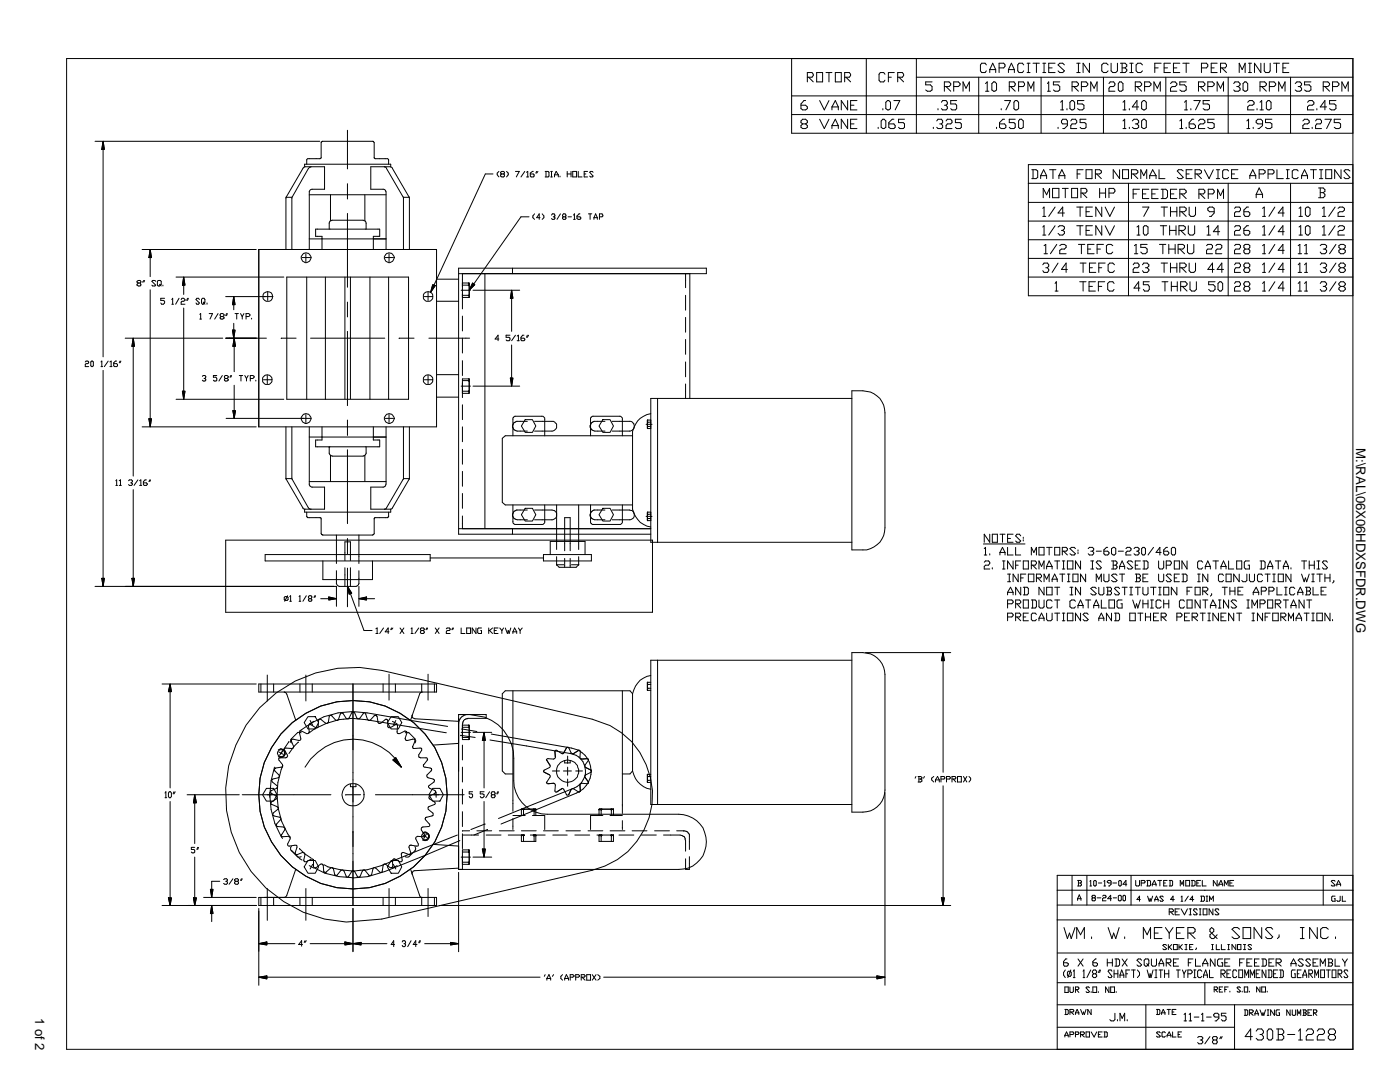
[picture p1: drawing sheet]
<svg xmlns="http://www.w3.org/2000/svg" width="279mm" height="216mm" viewBox="0 0 279 216" stroke-linecap="round" stroke-linejoin="round" font-family="sans-serif">
<defs><g id="words">
<g font-size="2.6">
<text x="270.7" y="89.4" transform="rotate(90 270.7 89.4)">M:\RAL\06X06HDXSFDR.DWG</text>
<text x="7" y="203.1" transform="rotate(90 7 203.1)">1 of 2</text>
</g>
</g></defs>
<g fill="none" stroke="#000" stroke-width=".2">
<path d="M13.3 11.7h256.7v197.7h-256.7zM158 19.1h112M158 11.7v14.9h112M161.1 15.4h1l.2-.3v-.3l-.2-.3h-1v1.8M161.4 15.4l.9 .9M163 14.5h1.2v1.8h-1.2zM164.8 14.5h1.2M165.4 14.5v1.8M166.7 14.5h1.2v1.8h-1.2zM168.6 15.4h.9l.3-.3v-.3l-.3-.3h-.9v1.8M168.8 15.4l1 .9M172.9 11.7v14.9"/>
<path d="M176.6 14.8l-.2-.3h-.7l-.3 .3v1.2l.3 .3h.7l.2-.3M177.3 15.4h.6M178.5 14.5h-1.2v1.8M179.2 15.4h.9l.2-.3v-.3l-.2-.3h-.9v1.8M179.4 15.4l.9 .9M182.9 11.7v14.9M182.9 15.4h87.1M186 16.3h-1.3v.6h1l.3 .4v.6l-.3 .3h-.6l-.4-.3M188.5 17.3h.9l.3-.4v-.2l-.3-.4h-.9v1.9M188.8 17.3l.9 .9M190.3 17.3h1l.3-.4v-.2l-.3-.4h-1v1.9M192.2 18.2v-1.9l.6 1.3 .7-1.3v1.9"/>
<path d="M195.3 15.4v11.2M196.7 18.2h.7M196.7 16.7l.3-.4v1.9M196.8 13l-.2-.4h-.7l-.2 .4v1.1l.2 .4h.7l.2-.4M197.5 13.9v.6M197.5 13.9l.6-1.3 .6 1.3M197.5 13.9h1.2M198 16.7l.3-.4h.2l.4 .4v1.2l-.4 .3h-.2l-.3-.3zM198.7 13.9v.6M199.4 13.5h.9l.3-.3v-.2l-.3-.4h-.9v1.9M201.3 13.9h1.1M201.3 13.9v.6"/>
<path d="M201.3 13.9l.5-1.3 .6 1.3M201.4 17.3h1l.2-.4v-.2l-.2-.4h-1v1.9M201.7 17.3l.9 .9M202.4 13.9v.6M203.3 17.3h.9l.3-.4v-.2l-.3-.4h-.9v1.9M204.3 13l-.3-.4h-.6l-.3 .4v1.1l.3 .4h.6l.3-.4M205 14.5h.6M205 12.6h.6M205.1 18.2v-1.9l.6 1.3 .6-1.3v1.9M205.2 12.6v1.9M206.2 12.6h1.2M206.8 12.6v1.9"/>
<path d="M207.8 15.4v11.2M208.1 14.5h.6M208.1 12.6h.6M208.4 12.6v1.9M209 16.7l.3-.4v1.9M209 18.2h.6M209.3 13.5h.7M210.6 12.6h-1.3v1.9h1.3M211.5 16.3h-1.3v.6h1l.3 .4v.6l-.3 .3h-.6l-.4-.3M212.4 13l-.3-.4h-.6l-.3 .4 1.2 1.1-.3 .4h-.6l-.3-.4M214 17.3h.9l.3-.4v-.2l-.3-.4h-.9v1.9M214.3 17.3l.9 .9"/>
<path d="M214.9 14.5h.7M214.9 12.6h.7M215.2 12.6v1.9M215.8 17.3h.9l.4-.4v-.2l-.4-.4h-.9v1.9M217.4 12.6v1.9l-1.2-1.9v1.9M217.7 18.2v-1.9l.7 1.3 .5-1.3v1.9M220.2 15.4v11.2M221.1 13l-.3-.4h-.6l-.3 .4v1.1l.3 .4h.6l.3-.4M221.3 16.7l.3-.4h.6l.3 .4v.2l-.3 .4h-.6l-.3 .3v.6h1.2M221.7 12.6v1.5l.4 .4h.6l.3-.4v-1.5M223.4 16.3h.4l.3 .4v1.2l-.3 .3h-.4l-.2-.3v-1.2zM223.6 12.6h.9l.4 .4v.2l-.4 .3"/>
<path d="M223.9 13.5h.6M223.9 12.6v1.9M224.5 13.5l.4 .4v.2l-.4 .4h-.9M225.5 14.5h.6M225.5 12.6h.6M225.8 12.6v1.9M226.6 17.3h.9l.3-.4v-.2l-.3-.4h-.9v1.9M226.9 17.3l.9 .9M228 13l-.3-.4h-.6l-.4 .4v1.1l.4 .4h.6l.3-.4M228.4 17.3h1l.3-.4v-.2l-.3-.4h-1v1.9M230.3 18.2v-1.9l.7 1.3 .6-1.3v1.9M230.5 13.5h.6"/>
<path d="M231.7 12.6h-1.2v1.9M232.3 13.5h.7M232.7 15.4v11.2M233.6 16.7l.3-.4h.6l.4 .4v.2l-.4 .4h-.6l-.3 .3v.6h1.3M233.6 12.6h-1.3v1.9h1.3M234.2 13.5h.7M235.5 12.6h-1.3v1.9h1.3M236.1 12.6h1.2M236.7 16.3h-1.2v.6h.9l.3 .4v.6l-.3 .3h-.6l-.3-.3M236.7 12.6v1.9M239.2 17.3h.9l.4-.4v-.2l-.4-.4h-.9v1.9M239.5 17.3l1 .9"/>
<path d="M239.8 13.5h1l.2-.3v-.2l-.2-.4h-1v1.9M241 17.3h1l.3-.4v-.2l-.3-.4h-1v1.9M241.7 13.5h.6M242.9 18.2v-1.9l.7 1.3 .6-1.3v1.9M242.9 12.6h-1.2v1.9h1.2M243.6 13.5h.9l.3-.3v-.2l-.3-.4h-.9v1.9M243.8 13.5l1 1M245.1 15.4v11.2M246.2 16.7l.3-.4h.6l.4 .4v.2l-.4 .4M246.8 17.3h.3M247.1 17.3l.4 .3v.3l-.4 .3h-.6l-.3-.3M247.3 14.5v-1.9l.6 1.3 .6-1.3v1.9"/>
<path d="M248.4 16.3h.3l.3 .4v1.2l-.3 .3h-.3l-.3-.3v-1.2zM249.2 14.5h.6M249.2 12.6h.6M249.4 12.6v1.9M251.5 17.3h.9l.3-.4v-.2l-.3-.4h-.9v1.9M251.6 12.6v1.9l-1.2-1.9v1.9M251.8 17.3l.9 .9M252.3 12.6v1.5l.3 .4h.6l.3-.4v-1.5M253.3 17.3h1l.3-.4v-.2l-.3-.4h-1v1.9M254.2 12.6h1.2M254.8 12.6v1.9M255.2 18.2v-1.9l.7 1.3 .6-1.3v1.9"/>
<path d="M256 13.5h.6M257.2 12.6h-1.2v1.9h1.2M257.6 15.4v11.2M258.5 16.7l.3-.4h.6l.4 .4v.2l-.4 .4M259.1 17.3h.3M259.4 17.3l.4 .3v.3l-.4 .3h-.6l-.3-.3M261.6 16.3h-1.3v.6h1l.3 .4v.6l-.3 .3h-.6l-.4-.3M264.1 17.3h.9l.3-.4v-.2l-.3-.4h-.9v1.9M264.4 17.3l.9 .9M265.9 17.3h1l.3-.4v-.2l-.3-.4h-1v1.9M267.8 18.2v-1.9l.7 1.3 .6-1.3v1.9M19 28.2h44.8"/>
<path d="M20.6 28.2l.2 1.6h-.5zM20.6 29.8v41.4M57.1 39.4h1.2M60.8 33.3v-.5h17.2v.5M61.2 32.8v-1l.2-.1 2.7-.1v-3.2l.2-.2h10.2l.2 .2v3.2l2.7 .1 .2 .1v1M61.7 38.9h15.3M62.1 33.3l-.5 .3-3.3 5.8v10.4M66 38.9v5.1M69.3 26v7.7M69.3 36.7v3M72.8 38.9v5.1M76.7 33.3l.4 .2 3.4 5.9v10.4"/>
<path d="M80.5 39.4h1.2M98.4 34.7h-1.5l-10.3 22.2M99.6 34.2l-.4 .3v.4l.4 .4M100.2 34.7h.3M100.2 34.7l-.3 .2v.2l.3 .2h.3l.2-.2-.2-.4M100.2 34.7l-.3-.2v-.1l.3-.2h.3l.2 .2-.2 .3M101.1 34.2l.3 .3v.4l-.3 .4M102.9 34.2h.7l-.6 1.1M104.7 34.2l-.7 1.1M105.1 35.3h.4M105.1 34.4l.2-.2v1.1M106.4 34.2l-.6 .3v.6l.2 .2h.4l.2-.4-.2-.2h-.6"/>
<path d="M107.1 34.2l-.2 .3M107.4 34.2l-.3 .3M108.8 34.2h.6l.2 .2v.7l-.2 .2h-.6M109 34.2v1.1M109.9 34.2h.3M109.9 35.3h.3M110.1 34.2v1.1M110.7 34.9v.4M110.7 34.9l.3-.7 .4 .7M110.7 34.9h.7M111.4 34.9v.4M111.8 35.1v.2"/>
<path d="M113.2 34.7h.8M113.2 34.2v1.1M114 34.2v1.1M114.3 34.2h.8v1.1h-.8zM115.4 34.2v1.1h.8M116.6 34.7h.3M117.3 34.2h-.7v1.1h.7M118.4 34.4l-.2-.2h-.3l-.2 .2 .7 .7-.2 .2h-.3l-.2-.2M158 22.9h112M160.2 24.7l-.3-.2v-.4l.3-.3h.6l.3 .3v.4l-.3 .2M160.2 24.7l-.3 .4v.3l.3 .3h.6l.3-.3v-.3l-.3-.4M160.2 24.7h.6"/>
<path d="M160.8 20.1h-.4l-.5 .6v1l.3 .2h.6l.3-.2v-.4l-.3-.3h-.9M163.6 20.1l.9 1.8 .9-1.8M163.6 23.8l.9 1.9 .9-1.9M166 21.3v.6M166 25.1v.6M166 21.3l.7-1.2 .6 1.2M166 21.3h1.3M166 25.1l.7-1.3 .6 1.3M166 25.1h1.3M167.3 21.3v.6M167.3 25.1v.6M169.2 20.1v1.8l-1.3-1.8v1.8"/>
<path d="M169.2 23.8v1.9l-1.3-1.9v1.9M169.8 21h.6M169.8 24.7h.6M171 20.1h-1.2v1.8h1.2M171 23.8h-1.2v1.9h1.2M175.3 25.4v.3M176.2 23.8h.2l.4 .3v1.3l-.4 .3h-.2l-.3-.3v-1.3zM176.2 21.7v.2M177.1 20.1h.3l.3 .3v1.3l-.3 .2h-.3l-.3-.2v-1.3zM178.4 20.1h1.2l-1 1.8M178.4 23.8h-.3l-.7 .7v.9l.3 .3h.7l.2-.3v-.3l-.2-.4h-1M180.5 23.8h-1.2v.7h1l.2 .2v.7l-.2 .3h-.7l-.3-.3"/>
<path d="M186.3 25.4v.3M186.9 24.1l.3-.3h.7l.2 .3v.4l-.2 .2M187.2 21.7v.2M187.5 24.7h.4M187.9 20.4l.2-.3h.7l.3 .3v.3l-.3 .3M187.9 24.7l.2 .4v.3l-.2 .3h-.7l-.3-.3M188.5 21h.3M188.8 21l.3 .3v.4l-.3 .2h-.7l-.2-.2M188.8 24.1l.3-.3h.6l.3 .3v.4l-.3 .2h-.6l-.3 .4v.6h1.2M190.9 20.1h-1.2v.6h1l.2 .3v.7l-.2 .2h-.7l-.3-.2M191.9 23.8h-1.2v.7h.9l.3 .2v.7l-.3 .3h-.7l-.2-.3M198.9 25.4v.3"/>
<path d="M199.8 21.7v.2M200.5 20.1h1.2l-1 1.8M200.5 23.8h-.3l-.7 .7v.9l.3 .3h.7l.2-.3v-.3l-.2-.4h-1M202.6 20.1h.3l.4 .3v1.3l-.4 .2h-.3l-.2-.2v-1.3zM202.6 23.8h-1.2v.7h1l.2 .2v.7l-.2 .3h-.7l-.3-.3M203.5 23.8h.4l.3 .3v1.3l-.3 .3h-.4l-.2-.3v-1.3zM205.2 36.6h64.8M205.9 33.9h.9l.3 .2v1.3l-.3 .2h-.9M206.2 33.9v1.7M207.7 35.1v.5M207.7 35.1l.6-1.2 .6 1.2M207.7 35.1h1.2"/>
<path d="M208.2 39.5v-1.9l.7 1.3 .6-1.3v1.9M208.9 35.1v.5M209.5 33.9h1.2M210.1 37.6h1.2v1.9h-1.2zM210.1 33.9v1.7M211.2 25.4v.3M211.3 35.1v.5M211.3 35.1h1.2M211.3 35.1l.6-1.2 .6 1.2M211.7 21.9h.6M211.7 20.4l.3-.3v1.8M212 37.6h1.2"/>
<path d="M212.5 35.1v.5M212.6 37.6v1.9M212.9 21.7v.2M213 24.7h-.9l-.3-.2v-.4l.3-.3h.7l.2 .3v1l-.6 .6h-.3M213.7 24.1l.3-.3h.6l.3 .3v.4l-.3 .2h-.6l-.3 .4v.6h1.2M213.9 37.6h1.2v1.9h-1.2zM213.9 20.1h.2l.4 .3v1.3l-.4 .2h-.2l-.4-.2v-1.3zM215 34.7h.6M215.7 38.5h1l.2-.3v-.3l-.2-.3h-1v1.9M216 38.5l.9 1M216.2 33.9h-1.2v1.7M216.3 20.1h-1.2v.6h.9l.3 .3v.7l-.3 .2h-.6l-.3-.2"/>
<path d="M216.7 23.8h-1.1v.7h.9l.2 .2v.7l-.2 .3h-.7l-.2-.3M216.7 33.9h1.2v1.7h-1.2zM218.6 34.7h.9l.3-.2v-.4l-.3-.2h-.9v1.7M218.9 34.7l.9 .9M219.5 38.5h1.1M219.5 37.6v1.9M220.6 37.6v1.9M221.3 38.5h.9l.3-.3v-.3l-.3-.3h-.9v1.9M223.4 33.9v1.7l-1.2-1.7v1.7M224 33.9h1.2v1.7h-1.2zM224.1 21.9h.6M224.1 25.7h.6"/>
<path d="M224.1 20.4l.4-.3v1.8M224.1 24.1l.4-.3v1.9M225.2 36.6v22.4M225.4 21.7v.2M225.4 25.4v.3M225.8 34.7h.9l.4-.2v-.4l-.4-.2h-.9v1.7M226 24.1l.3-.3h.6l.3 .3v.4l-.3 .2M226.1 38.7h.7M226.1 34.7l1 .9M226.6 24.7h.3M226.9 24.7l.3 .4v.3l-.3 .3h-.6l-.3-.3M227.2 21.3h-1.2l.9-1.2v1.8"/>
<path d="M227.4 37.8h-1.3v1.8M227.7 35.6v-1.7l.6 1.2 .6-1.2v1.7M228 38.7h.7M228.2 20.1h.2l.4 .3v1.3l-.4 .2h-.2l-.4-.2v-1.3zM228.2 23.8h.2l.4 .3v1.3l-.4 .3h-.2l-.4-.3v-1.3zM229.3 37.8h-1.3v1.8h1.3M229.4 35.1h1.3M229.4 35.1v.5M229.4 35.1l.6-1.2 .7 1.2M229.9 38.7h.6M230.7 35.1v.5M231.1 37.8h-1.2v1.8h1.2"/>
<path d="M231.3 33.9v1.7h1.2M231.7 37.8h1l.3 .3v1.2l-.3 .3h-1M232.1 37.8v1.8M233.6 38.7h.7M234.9 37.8h-1.3v1.8h1.3M235.5 38.7h.9l.3-.3v-.3l-.3-.3h-.9v1.8M235.5 25.7h.6M235.5 24.1l.3-.3v1.9M235.8 38.7l.9 .9M236.1 34.1l-.3-.2h-.6l-.3 .2 1.2 1.3-.3 .2h-.6l-.3-.2M236.4 20.4l.3-.3v1.8M236.4 21.9h.6"/>
<path d="M236.7 25.4v.3M236.7 34.7h.6M237.7 21.7v.2M237.9 33.9h-1.2v1.7h1.2M238.3 23.8h-.4l-.6 .7v.9l.4 .3h.6l.3-.3v-.3l-.3-.4h-1M238.3 20.1h1.2l-.9 1.8M238.5 34.7h.9l.4-.2v-.4l-.4-.2h-.9v1.7M238.8 34.7l1 .9M239.2 24.1l.3-.3h.6l.4 .3v.4l-.4 .2h-.6l-.3 .4v.6h1.3M239.3 38.7h.9l.3-.3v-.3l-.3-.3h-.9v1.8M239.5 38.7l1 .9M240.4 33.9l.9 1.7 .8-1.7"/>
<path d="M241.1 38.7h1l.2-.3v-.3l-.2-.3h-1v1.8M241.4 20.1h-1.3v.6h.9l.4 .3v.7l-.4 .2h-.5l-.4-.2M242.3 23.8h-1.3v.7h1l.3 .2v.7l-.3 .3h-.6l-.4-.3M242.7 35.6h.7M242.7 33.9h.7M243 39.6v-1.8l.6 1.2 .6-1.2v1.8M243.1 33.9v1.7M245.1 36.6v22.4M245.2 34.1l-.3-.2h-.6l-.3 .2v1.3l.3 .2h.6l.3-.2M245.8 34.7h.6M247.1 33.9h-1.3v1.7h1.3M248.8 25.7h.6"/>
<path d="M248.8 24.1l.4-.3v1.9M249 20.4l.3-.3h.6l.4 .3v.3l-.4 .3h-.6l-.3 .3v.6h1.3M249.4 35.1v.5M249.4 35.1h1.2M249.4 35.1l.6-1.2 .6 1.2M250.1 25.4v.3M250.6 35.1v.5M250.7 38.8v.7M250.7 38.8l.6-1.3 .7 1.3M250.7 38.8h1.3M250.9 21.7v.2M251.3 34.7h.8l.4-.2v-.4l-.4-.2h-.8v1.7"/>
<path d="M251.5 21.9h.6M251.5 20.4l.3-.3v1.8M252 24.7h-1l-.3-.2v-.4l.3-.3h.6l.4 .3v1l-.7 .6h-.3M252 38.8v.7M253.1 20.1h.2l.4 .3v1.3l-.4 .2h-.2l-.4-.2v-1.3zM253.1 34.7h.9l.3-.2v-.4l-.3-.2h-.9v1.7M253.8 23.8h-1.2v.7h.9l.3 .2v.7l-.3 .3h-.6l-.3-.3M254.8 33.9v1.7h1.3M256.7 35.6h.6M256.7 33.9h.6M257 33.9v1.7M257.6 36.6v22.4"/>
<path d="M259.1 34.1l-.3-.2h-.6l-.3 .2v1.3l.3 .2h.6l.3-.2M259.8 35.1v.5M259.8 35.1h1.1M259.8 35.1l.5-1.2 .6 1.2M260 24.1l.3-.3h.6l.4 .3v.4l-.4 .2h-.6l-.3 .4v.6h1.3M260.9 20.4l.4-.3h.6l.3 .3v.3l-.3 .3h-.6l-.4 .3v.6h1.3M260.9 35.1v.5M261.5 33.9h1.2M261.9 25.4v.3M262.1 33.9v1.7M262.6 24.1l.2-.3h.7l.2 .3v.4l-.2 .2h-.7l-.2 .4v.6h1.1M262.8 21.7v.2"/>
<path d="M263.1 37.5h1l.3 .3v.4l-.3 .2M263.3 35.6h.7M263.3 33.9h.7M263.5 38.4h.6M263.5 37.5v2M263.7 33.9v1.7M264.1 38.4l.3 .4v.3l-.3 .4h-1M264.4 23.8h1.3l-.9 1.9M264.6 33.9h1.2v1.7h-1.2zM264.8 21.3h-1.3l.9-1.2v1.8M266.6 20.1h-1.3v.6h1l.3 .3v.7l-.3 .2h-.6l-.4-.2M267.5 23.8h-1.2v.7h.9l.3 .2v.7l-.3 .3h-.6l-.3-.3"/>
<path d="M267.6 33.9v1.7l-1.2-1.7v1.7M269.4 34.1l-.3-.2h-.6l-.3 .2 1.2 1.3-.3 .2h-.6l-.3-.2M270 32.9h-64.8v26.1h64.8M27.6 56.5l-.3-.2v-.2l.3-.1h.3l.2 .1-.2 .4M27.6 56.5l-.3 .2v.2l.3 .2h.3l.2-.2-.2-.4M27.6 56.5h.3M28.4 49.8h22.7M28.7 56l-.3 .3M28.9 56l-.2 .3M30 49.8l.2 1.6h-.5zM30 51.4v3.8M30 57.8v25.8"/>
<path d="M31.1 56.1l-.2-.1h-.4l-.2 .1 .8 .8-.2 .2h-.4l-.2-.2M31.6 56h.4l.2 .1v.6l-.4 .4-.4-.2v-.8zM31.8 56.7l.4 .4M32.5 56.9v.2M32.9 59.5h-.8v.4h.5l.3 .2v.4l-.3 .2h-.3l-.2-.2M34.3 59.8l.2-.3v1.2M35.1 55.3h21.5M35.7 59.5l-.6 1.2M36.2 59.8l.1-.3h.4l.2 .3v.1l-.7 .4v.4h.7M36.7 55.3l.2 1.6h-.5zM36.7 56.9v1.9M37.4 59.5l-.1 .4"/>
<path d="M37.6 59.5l-.2 .4M39.8 59.8l-.2-.3h-.3l-.2 .3 .7 .7-.2 .2h-.3l-.2-.2M40.4 59.5h.3l.2 .3a.84 .84 0 0 1-.5 .9l-.2-.2v-.7zM45 59.2h9.3M46.7 59.2l.2 1.6h-.5zM51.6 49.8h35.5v35.4h-35.5zM53.4 58.3v1.6M57.1 49.8v-10.4l3.5-6 4.2-.1v4.5h-2.7l-.4 .4v11.6M57.2 55.3h24.3v24.4h-24.3zM60.3 51.4h1.6M61 50.6v1.6M61.2 55.3v24.4"/>
<path d="M61.7 47.7h15.3M64.3 49.8v-2.6h-1.3v-1.5h12.8v1.5h-1.3v2.6M64.9 55.3v24.4M65.7 45.7v-1.3l.1-.2 .4-.3h6.3a.58 .58 0 0 1 .6 .6v1.2M68.8 55.3v24.3M69.3 42.6v14.7M69.9 55.3v24.3M73.8 55.3v24.4M76.9 51.4h1.6M77 49.8v-11.5l-.4-.5h-2.6v-4.5l4.1 .1 3.6 6v10.4M77.6 55.3v24.4M77.6 50.6v1.6"/>
<path d="M84.7 59.2h1.5M85.4 58.3v1.6M86.4 56.8l.5 .2-1 1.3zM87.1 55.7h4.4M91.5 54.6h49.5v-1.1h-49.5v53.1h38.4M92 57.9h1.9M92.3 54.6v7M92.3 56.5h1.3v2.9h-1.3M92.3 56.9h1.2M92.3 58.9h1.2M93.5 56.5l.1 .1M93.5 56.9l.1 .2"/>
<path d="M93.5 58.9l.1 .2M93.5 56.9v.1M93.5 58.9v.1M93.6 56.7l-.1 .2M93.6 58.8l-.1 .1M93.6 59.3l-.1 .1M94.3 56.5l.4 .3-1.1 1.1zM94.4 57.9h9.3M96.8 54.6v50.9M102.1 57.9l.3 1.6h-.5zM102.1 59.5v6.6M102.3 53.5v1.1"/>
<path d="M105.6 43.3h-1.6l-9.4 13.3M106.7 42.7l-.4 .4v.3l.4 .4M107.8 43.4h-.7l.5-.7v1.1M108.2 42.7l.3 .4v.3l-.3 .4M110.1 42.9l.1-.2h.4l.1 .2-.1 .4M110.4 43.3h.2M110.6 43.3l.1 .1-.1 .4h-.4l-.1-.2M111.8 42.7l-.6 1.1M112.4 43.3h.4M112.4 43.3l-.1-.2 .1-.4h.4l.1 .2-.1 .4M112.4 43.3l-.1 .1 .1 .4h.4l.1-.2-.1-.3M113.4 43.3h.6"/>
<path d="M114.5 43.8h.3M114.5 42.9l.1-.2v1.1M115.7 42.7l-.6 .4v.5l.3 .2h.3l.2-.2-.2-.3h-.6M117.4 42.7h.7M117.8 42.7v1.1M118.5 43.4h.7M118.5 43.4v.4M118.5 43.4l.4-.7 .3 .7M119.2 43.4v.4M119.6 43.3h.5l.2-.2-.2-.4h-.5v1.1M136.8 54.6v2.8M136.8 58.9v3"/>
<path d="M137.7 54.6v24.9M205.2 40.4h64.8M205.2 44.1h64.8M205.2 47.8h64.8M205.2 51.6h64.8M205.2 55.3h64.8M208.1 43.2h.6M208.1 46.9h.6M208.1 52.8l.3-.3h.6l.3 .3v.3l-.3 .3M208.1 45.3l.3-.3v1.9M208.1 41.6l.3-.3v1.9M208.4 50.6h.6"/>
<path d="M208.4 49l.3-.2v1.8M208.7 53.4h.3M209 53.4l.3 .4v.2l-.3 .4h-.6l-.3-.4M210.6 58.1h.6M210.6 45l-1.3 1.9M210.6 56.6l.2-.4v1.9M210.6 41.3l-1.3 1.9M210.9 48.8l-1.3 1.8M211.2 45.3l.3-.3h.6l.3 .3v.3l-.3 .4M211.2 52.5l-1.2 1.9M211.5 49l.3-.2h.6l.4 .2v.4l-.4 .3h-.6l-.3 .3v.6h1.3M211.8 46h.3"/>
<path d="M212.1 46l.3 .2v.4l-.3 .3h-.6l-.3-.3M212.4 42.5h-1.2l.9-1.2v1.9M213 53.8h-1.2l1-1.3v1.9M214.9 41.3h1.3M214.9 45h1.3M215.2 48.8h1.3M215.5 56.2h1.2M215.6 52.5h1.1M215.6 41.3v1.9M215.6 45v1.9M215.8 48.8v1.8M216.2 52.5v1.9"/>
<path d="M216.2 56.2v1.9M216.7 42.2h.7M216.7 46h.7M217.1 49.7h.6M217.3 57.1h.7M217.4 53.4h.6M218 41.3h-1.3v1.9h1.3M218 45h-1.3v1.9h1.3M218.4 48.8h-1.3v1.8h1.3M218.6 56.2h-1.3v1.9h1.3M218.7 52.5h-1.3v1.9h1.3M218.9 49.7h.7"/>
<path d="M219.2 57.1h.7M219.3 53.4h.6M219.9 41.3v1.9l-1.2-1.9v1.9M219.9 45v1.9l-1.2-1.9v1.9M220.2 48.8h-1.3v1.8M220.5 56.2h-1.3v1.9M220.6 52.5h-1.3v1.9M220.6 45l.9 1.9 .9-1.9M220.6 41.3l.9 1.9 .9-1.9M222.1 49l-.4-.2h-.6l-.3 .2v1.3l.3 .3h.6l.4-.3M222.3 56.6l-.2-.4h-.7l-.3 .4v1.1l.3 .4h.7l.2-.4M222.4 52.8l-.3-.3h-.6l-.4 .3v1.2l.4 .4h.6l.3-.4"/>
<path d="M226.1 52.8l.3-.3h.7l.2 .3v.3l-.2 .3h-.7l-.3 .4v.6h1.2M226.4 49l.3-.2v1.8M226.4 50.6h.7M226.9 45.3l.3-.3v1.9M226.9 46.9h.6M227.5 57.5h-1.2l.9-1.3v1.9M228 41.3h1.3l-1 1.9M228 52.8l.3-.3h.6l.4 .3v.3l-.4 .3M228.2 45.3l.2-.3h.4l.3 .3v1.3l-.3 .3h-.4l-.2-.3zM228.6 53.4h.3M228.9 48.8h-1.2v.6h.9l.3 .3v.6l-.3 .3h-.6l-.3-.3M228.9 53.4l.4 .4v.2l-.4 .4h-.6l-.3-.4"/>
<path d="M229.4 56.2h-1.2v.6h.9l.3 .3v.6l-.3 .4h-.7l-.2-.4M231.4 48.8h1.3M231.6 45h1.2M231.7 41.3h1.3M231.7 52.5h1.3M231.9 56.2h1.2M232.1 48.8v1.8M232.2 45v1.9M232.3 41.3v1.9M232.3 52.5v1.9M232.5 56.2v1.9M233.3 48.8v1.8"/>
<path d="M233.3 49.7h1.2M233.4 45v1.9M233.4 46h1.3M233.6 41.3v1.9M233.6 52.5v1.9M233.6 42.2h1.3M233.6 53.4h1.3M233.8 56.2v1.9M233.8 57.1h1.1M234.5 48.8v1.8M234.7 45v1.9M234.9 41.3v1.9"/>
<path d="M234.9 52.5v1.9M234.9 56.2v1.9M235.1 49.7h1l.3-.3v-.4l-.3-.2h-1v1.8M235.3 46h.9l.4-.4v-.3l-.4-.3h-.9v1.9M235.5 42.2h.9l.3-.3v-.3l-.3-.3h-.9v1.9M235.5 53.4h.9l.3-.3v-.3l-.3-.3h-.9v1.9M235.5 49.7l.9 .9M235.6 46l1 .9M235.6 57.1h1l.3-.3v-.2l-.3-.4h-1v1.9M235.8 42.2l.9 1M235.8 53.4l.9 1M236 57.1l.9 1"/>
<path d="M237 48.8v1.5l.3 .3h.6l.4-.3v-1.5M237.2 45v1.6l.3 .3h.6l.3-.3v-1.6M237.3 41.3v1.5l.4 .4h.6l.3-.4v-1.5M237.3 52.5v1.5l.4 .4h.6l.3-.4v-1.5M237.5 56.2v1.5l.3 .4h.6l.4-.4v-1.5M240.8 49l.2-.2h.7l.3 .2v.4l-.3 .3h-.7l-.2 .3v.6h1.2M240.9 46.9h.7M240.9 45.3l.3-.3v1.9M242.3 42.2h-.9l-.4-.3v-.3l.4-.3h.6l.3 .3v.9l-.6 .7h-.3M242.3 53.8h-1.3l1-1.3v1.9M242.5 56.2h-1.3v.6h.9l.4 .3v.6l-.4 .4h-.5l-.4-.4M242.7 49l.2-.2h.7l.2 .2v.4l-.2 .3h-.7l-.2 .3v.6h1.1"/>
<path d="M243.1 56.6l.3-.4h.3l.3 .4v1.1l-.3 .4h-.3l-.3-.4zM243.4 46.2h-1.3l1-1.2v1.9M244.2 53.8h-1.3l.9-1.3v1.9M246.4 41.6l.2-.3h.7l.3 .3v.3l-.3 .3h-.7l-.2 .3v.7h1.2M246.4 45.3l.2-.3h.7l.3 .3v.3l-.3 .4h-.7l-.2 .2v.7h1.2M246.4 49l.2-.2h.7l.3 .2v.4l-.3 .3h-.7l-.2 .3v.6h1.2M246.4 52.8l.2-.3h.7l.3 .3v.3l-.3 .3h-.7l-.2 .4v.6h1.2M246.4 56.6l.2-.4h.7l.3 .4v.2l-.3 .3h-.7l-.2 .4v.6h1.2M248.5 49.7l-.3 .3v.3l.3 .3h.7l.2-.3v-.3l-.2-.3M248.5 49.7l-.3-.3v-.4l.3-.2h.7l.2 .2v.4l-.2 .3M248.5 49.7h.7M248.5 53.4l-.3-.3v-.3l.3-.3h.7l.2 .3v.3l-.2 .3"/>
<path d="M248.5 53.4h.7M248.5 53.4l-.3 .4v.2l.3 .4h.7l.2-.4v-.2l-.2-.4M248.5 57.1l-.3 .4v.2l.3 .4h.7l.2-.4v-.2l-.2-.4M248.5 57.1l-.3-.3v-.2l.3-.4h.7l.2 .4v.2l-.2 .3M248.5 57.1h.7M249.2 41.3h-.4l-.6 .6v.9l.3 .4h.7l.2-.4v-.3l-.2-.3h-1M249.2 45h-.4l-.6 .6v1l.3 .3h.7l.2-.3v-.4l-.2-.2h-1M252 43.2h.6M252 46.9h.6M252 50.6h.6M252 54.4h.6M252 58.1h.6"/>
<path d="M252 41.6l.3-.3v1.9M252 45.3l.3-.3v1.9M252 49l.3-.2v1.8M252 52.8l.3-.3v1.9M252 56.6l.3-.4v1.9M254.4 41.3l-1.2 1.9M254.4 45l-1.2 1.9M254.4 48.8l-1.2 1.8M254.4 52.5l-1.2 1.9M254.4 56.2l-1.2 1.9M256.3 46.2h-1.2l.9-1.2v1.9M256.3 53.8h-1.2l.9-1.3v1.9"/>
<path d="M256.3 57.5h-1.2l.9-1.3v1.9M256.3 42.5h-1.2l.9-1.2v1.9M256.3 50h-1.2l.9-1.2v1.8M259.1 50.6h.7M259.1 54.4h.7M259.1 58.1h.7M259.1 49l.3-.2v1.8M259.1 52.8l.3-.3v1.9M259.1 56.6l.3-.4v1.9M259.2 43.2h.7M259.2 46.9h.7M259.2 41.6l.4-.3v1.9"/>
<path d="M259.2 45.3l.4-.3v1.9M260.3 50.6h.6M260.3 54.4h.6M260.3 58.1h.6M260.3 49l.4-.2v1.8M260.3 52.8l.4-.3v1.9M260.3 56.6l.4-.4v1.9M260.5 41.6l.4-.3h.2l.4 .3v1.2l-.4 .4h-.2l-.4-.4zM260.5 45.3l.4-.3h.2l.4 .3v1.3l-.4 .3h-.2l-.4-.3zM263.5 49l.2-.2h.7l.4 .2v.4l-.4 .3M263.5 52.8l.2-.3h.7l.4 .3v.3l-.4 .3M263.5 56.6l.2-.4h.7l.4 .4v.2l-.4 .3"/>
<path d="M263.9 43.2h.7M263.9 46.9h.7M263.9 41.6l.3-.3v1.9M263.9 45.3l.3-.3v1.9M264.1 49.7h.3M264.1 53.4h.3M264.1 57.1h.3M264.4 49.7l.4 .3v.3l-.4 .3h-.7l-.2-.3M264.4 53.4l.4 .4v.2l-.4 .4h-.7l-.2-.4M264.4 57.1l.4 .4v.2l-.4 .4h-.7l-.2-.4M266.4 41.3l-1.2 1.9M266.4 45l-1.2 1.9"/>
<path d="M266.6 48.8l-1.3 1.8M266.6 52.5l-1.3 1.9M266.6 56.2l-1.3 1.9M267 41.6l.4-.3h.6l.3 .3v.3l-.3 .3h-.6l-.4 .3v.7h1.3M267 45.3l.4-.3h.6l.3 .3v.3l-.3 .4h-.6l-.4 .2v.7h1.3M267.5 49.7l-.3 .3v.3l.3 .3h.6l.4-.3v-.3l-.4-.3M267.5 49.7l-.3-.3v-.4l.3-.2h.6l.4 .2v.4l-.4 .3M267.5 49.7h.6M267.5 53.4l-.3-.3v-.3l.3-.3h.6l.4 .3v.3l-.4 .3M267.5 53.4h.6M267.5 53.4l-.3 .4v.2l.3 .4h.6l.4-.4v-.2l-.4-.4M267.5 57.1l-.3 .4v.2l.3 .4h.6l.4-.4v-.2l-.4-.4"/>
<path d="M267.5 57.1l-.3-.3v-.2l.3-.4h.6l.4 .4v.2l-.4 .3M267.5 57.1h.6M17 72.2l.2-.1h.3l.2 .1-.2 .4h-.3l-.2 .1v.5h.7M18.1 72.2l.2-.1 .3 .1v.8l-.1 .2-.4-.2zM20.2 73.2h.3M20.2 72.2l.1-.1v1.1M20.6 73.9v41.5M21.6 72.1l-.8 1.1M21.9 73.2h.5M21.9 72.2l.3-.1v1.1M23.3 72.1h-.3l-.3 .3v.6l.2 .2h.4l.2-.2-.2-.4h-.6M24 72.1l-.2 .3"/>
<path d="M24.1 72.1l-.1 .3M25 67.5h19.4M26.6 67.5l.2 1.6h-.5zM26.6 69.1v25.9M34.3 60.7h.3M35.1 79.7h21.5M36.4 78.1h.5l-.2 1.6zM36.7 61.5v16.6M39.9 62.7l.1-.1v1.1M39.9 63.7h.3M40.4 75.1l.2-.2h.3l.2 .2-.2 .4M40.6 60.3l.1 .2"/>
<path d="M40.7 75.5h.2M40.7 60.5l.2 .2M40.9 75.5l.2 .2-.2 .3h-.3l-.2-.1M41.3 60.5v.2M41.7 62.6h.7l-.5 1.1M43.3 74.9h-.7v.4h.5l.2 .2v.4l-.2 .1h-.3l-.2-.1M43.5 62.6l-.7 1.1M44.1 63.2l-.2 .1 .2 .4 .6-.2v-.2l-.3-.1M44.1 63.2l-.2-.2 .2-.4 .6 .1v.3l-.3 .2M44.1 63.2h.3M44.4 74.9l-.7 1.1M45 75.5l-.2-.2 .2-.4 .6 .2-.3 .4"/>
<path d="M45 75.5h.3M45 75.5l-.2 .2 .2 .3 .6-.1v-.2l-.3-.2M45 67.5h8.2M45.2 62.6l-.2 .4M45.4 62.6l-.2 .4M46.1 74.9l-.2 .4M46.2 74.9l-.1 .4M46.4 65.9h.5l-.2 1.6zM46.7 60.8v1M46.7 64.5v1.4M46.7 67.5l.3 1.6h-.5zM46.7 69.1v5.1"/>
<path d="M46.7 76.9v5.1M46.9 62.6h.7M47.2 62.6v1.1M47.8 74.9h.6M48 62.6l.3 .6M48.1 74.9v1.1M48.3 63.2v.5M48.7 62.6l-.4 .6M48.9 74.9l.3 .6M49.1 63.2h.5l.3-.2v-.3l-.3-.1h-.5v1.1M49.2 75.5v.5M49.5 74.9l-.3 .6"/>
<path d="M50 75.5h.5l.2-.4-.2-.2h-.5v1.1M50.2 63.5v.2M51.1 75.9v.1M52.6 75.8h1.5M53.3 74.9v1.6M59.1 67.5l-3 .1M62 67.5h14.8M69.3 60.3v2.9M69.3 66.1v14.8M82.6 67.5l-2.9 .1M84.7 75.8h1.5M85.4 74.9v1.6"/>
<path d="M85.6 67.5h8.1M87.1 60.1h4.4M87.1 74.8h4.4M87.1 79.2h4.4M92 77h1.9M92.3 63.1v2.9M92.3 67.5v2.9M92.3 72v2.9M92.3 78.5h1.3v-2.9h-1.3v3.7M92.3 75.9h1.2M92.3 78.1h1.2M93.5 75.6l.1 .1"/>
<path d="M93.5 75.9l.1 .2M93.5 78.1h.1M93.5 75.9v.1M93.6 75.9h-.1M93.6 77.9l-.1 .2M93.6 78.3l-.1 .2M94.4 77h9.3M99.6 67.6h-.8l.6-.7v1.1M101.8 66.9h-.8v.4h.6l.2 .2v.3l-.2 .2h-.4l-.2-.2M101.9 75.4h.5l-.3 1.6zM102.1 68.8v6.6M102.9 66.9l-.8 1.1"/>
<path d="M103.2 68h.4M103.2 67.1l.3-.2v1.1M104.6 66.9h-.3l-.3 .4v.5l.1 .2h.5l.1-.2-.1-.3h-.6M105.2 66.9l-.1 .4M105.5 66.9l-.3 .4M131.2 79.5v28.7M136.8 63.3v3M136.8 67.7v3M136.8 72.2v3M136.8 76.6v2.9M170 78h2.2a4.3 4.3 0 0 1 4.4 4.4v22.9a4.3 4.3 0 0 1-4.4 4.4h-2.2zM170 79.5h-40.1v28.7h40.1"/>
<path d="M23.1 95.9l.2-.1v1.1M23.1 96.9h.4M23.8 96.9h.4M23.8 95.9l.2-.1v1.1M25.7 95.9l.1-.1h.4l.2 .1-.2 .5M26.1 96.4h.1M26.2 96.4l.2 .1-.2 .4h-.4l-.1-.2M26.6 97.7v17.7M27.5 95.8l-.7 1.1M27.9 96.9h.4M27.9 95.9l.2-.1v1.1M28.4 85.2h22.7"/>
<path d="M29.2 95.8h-.2l-.4 .3v.6l.2 .2h.4l.2-.2-.2-.3h-.6M29.7 83.6h.5l-.2 1.6zM29.9 95.8l-.2 .3M30.1 95.8l-.2 .3M45.1 83.5h16.8M46.5 82h.5l-.3 1.5zM57.1 85.2v10.4l3.4 5.9 4.3 .1v-4.4h-2.7l-.4-.4v-11.6M57.1 95.5h1.2M58.3 85.2v10.4l3.3 5.7 .5 .3M61 82.7v1.6M61.7 96.1h15.3M61.7 87.2h15.3"/>
<path d="M64.3 85.2v2.6h-1.3v1.4h12.8v-1.4h-1.3v-2.6M65.7 89.2v1.3l.3 .4 .3 .1h6.2l.2-.1 .4-.4v-1.3M66 90.8v5.3M69.3 83.8v3.1M69.3 89.7v14.8M72.8 90.8v5.3M76.9 83.5h1.6M77 85.2v11.4v.3l-.4 .3h-2.6v4.4l4.2-.1 3.5-5.9v-10.4M77.6 82.7v1.6M80.5 85.2v10.4l-3.5 5.9-.3 .1M80.5 95.5h1.2M92.3 80.8v2.9"/>
<path d="M92.3 85.2v2.9M92.3 89.7v2.9M92.3 94.1v2.9M92.3 98.5v2.9M102.4 87v-3.6l.3-.3h5.7l.3 .3v3.6M104.8 83.7h1.5l.6 1.3-.6 1.3h-1.5l-.7-1.3zM105.2 84.1h-2.2l-.4 .2a.99 .99 0 0 0-.2 1.1 .99 .99 0 0 0 .8 .6h2M106.7 84.1h3.8l.6 .6v.6a1.09 1.09 0 0 1-.9 .7h-3.5M117.9 87v-3.6l.3-.3h5.7l.3 .3v3.6M120.3 83.7h1.5l.6 1.3-.6 1.3h-1.5l-.8-1.3zM120.7 84.1h-2.2a1.01 1.01 0 0 0-.4 1.7l.6 .2h2M122.2 84.1h3.4a.97 .97 0 0 1 1 .9 .97 .97 0 0 1-1 1h-3.4"/>
<path d="M126.2 87h-25.4l-.6 .5v12.7l.6 .6h25.4M128.9 84.7h1.2M129.2 84.1l.1 .1M129.2 84.9l.1 .2M129.2 85.3l.1 .2M129.3 83.8l-.1 .2M129.3 84.2l-.1 .2M129.3 85.1l-.1 .1M129.3 84.2v.1M129.3 85.1v.1M129.3 84.2h.6M129.3 85.1h.6"/>
<path d="M129.9 82.5a4.3 4.3 0 0 0-3.7 3.6v15.5a4.6 4.6 0 0 0 3.7 3.6M129.9 83.8h-.7v1.7h.7M19 117h48.1v4M20.3 115.4h.5l-.2 1.6zM26.3 115.4h.5l-.2 1.6zM45 107.8h85.2v14.4h-85.2zM52.9 110.7h33v1.2h-33zM56.9 119h.4l.2 .2v.4l-.2 .2h-.4l-.2-.2v-.4zM57.4 118.9l-.6 1.1M57.8 119l.2-.1v1.1M57.8 120h.4M59.7 120h.3"/>
<path d="M59.7 119l.2-.1v1.1M60.8 101.6v.6h17.2v-.6M61.1 118.9l-.6 1.1M61.2 102.2v.9l.2 .2 2.7 .1v3.1l.2 .3h10.1l.3-.3v-3.1l2.7-.1 .2-.2v-.9M61.7 119.5h.4M61.7 119.5l-.1 .1 .1 .4h.4l.1-.2-.1-.3M61.7 119.5l-.1-.3 .1-.3h.4l.1 .1-.1 .5M62.8 118.9l-.1 .3M63 118.9l-.2 .3M64 119.5h1.6M64.4 111.9v3.8h9.9v-3.8M65.6 119.1l1.5 .4-1.5 .2z"/>
<path d="M67.1 113.9v2.6l.5 .5 3.7-.1 .3-.4v-2.6M67.1 106.8v5.6M68.8 111.8v-3.7h1.1v3.7M68.8 113.3v3.7M69.3 117l.9 1.4-.5 .1zM69.3 107.4v3.1M69.3 113.4v7.7M69.9 113.3v3.7M69.9 118.4l2.7 7.4h1.7M71.6 119.5l1.6-.4v.6zM71.6 106.8v5.6M71.6 117v4"/>
<path d="M73.2 119.5h1.6M85.9 111.3h22.6M91.5 105.5h38.4M92.3 103v2.5M102.3 105.5v1.1M102.4 100.8v3.5l.3 .3h5.7l.3-.3v-3.5M104.8 101.4h1.5l.6 1.3-.6 1.3h-1.5l-.7-1.3zM105.2 101.8h-2.2l-.5 .3a1 1 0 0 0 .7 1.6h2M106.7 101.8h3.5l.5 .1 .4 .5v.6l-.2 .4-.6 .3h-3.6M108.5 110.7h9.5v1.2h-9.5zM109.8 110.7v-2.7h7v2.7M111.1 100.8v8.8"/>
<path d="M111.1 111.1v1.7M112.5 112.7h-1.4l.5 .5h3.4l.5-.5h-1.5M112.7 109.9v-6.6h1.1v6.6M112.7 111.4v1.8M113.8 111.4v1.8M115.5 100.8v8.8M115.5 111.1v1.7M117.9 100.8v3.5l.3 .3h5.7l.3-.3v-3.5M120.3 101.4h1.5l.6 1.3-.6 1.3h-1.5l-.8-1.3zM120.7 101.8h-2.2l-.5 .3a1 1 0 0 0 .7 1.6h2M122.2 101.8h3.4a.97 .97 0 0 1 1 .9 .97 .97 0 0 1-1 1h-3.4M128.9 103h1.2"/>
<path d="M129.2 102.5l.1 .1M129.2 103.3l.1 .2M129.2 103.7l.1 .2M129.3 102.2l-.1 .2M129.3 102.6l-.1 .2M129.3 103.5l-.1 .1M129.3 102.6h.6M129.3 103.5h.6M129.3 102.6v.1M129.3 103.5h.1M129.9 102.2h-.7v1.7h.7M196.3 108.5h8.3"/>
<path d="M196.4 112.2l.3-.3h.6l.2 .3v.2l-.2 .4h-.6l-.3 .2v.5h1.1M196.4 109.5l.3-.3v1.5M196.4 110.7h.5M197.5 106.6v1.6l-1.1-1.6v1.6M197.5 110.5v.2M198 106.6h1.1v1.6h-1.1zM198 113.3v.2M199.6 106.6h1M199.6 110.2v.5M199.6 110.2l.5-1 .5 1M199.6 110.2h1M200.1 111.9h.5"/>
<path d="M200.1 106.6v1.6M200.1 113.5h.5M200.3 111.9v1.6M200.6 110.2v.5M201.1 109.2v1.5h1.1M201.1 118.2v.5M201.1 107.4h.6M201.1 114.6h.6M201.1 116.1h.6M201.1 118.2l.6-1 .5 1M201.1 118.2h1.1M201.4 114.6v1.5"/>
<path d="M202.2 106.6h-1.1v1.6h1.1M202.2 111.9v1.6l-1.1-1.6v1.6M202.2 118.2v.5M202.7 109.2v1.5h1M202.7 112.8h.5M203.2 114.6v1.5l-1-1.5v1.5M203.7 106.9l-.2-.3h-.6l-.2 .3 1 1-.2 .3h-.6l-.2-.3M203.7 111.9h-1v1.6M203.7 117.2v1.5l-1-1.5v1.5M203.7 115.3h.5M204.2 111.9h1v1.6h-1zM204.2 117.2h.8l.2 .2v1l-.2 .3h-.8"/>
<path d="M204.2 119.7h1v1.6h-1zM204.2 107.2v.2M204.2 107.7v.2M204.5 117.2v1.5M204.7 114.6h-1v1.5M205.2 114.6h1.1v1.5h-1.1zM205.8 112.8h.8l.2-.4v-.2l-.2-.3h-.8v1.6M205.8 110.7v-1.5l.5 1 .5-1v1.5M205.8 119.7h.8l.2 .3v1.1l-.2 .2h-.8M206.1 112.8l.7 .7M206.1 119.7v1.6M206.8 115.3h.8l.3-.2v-.3l-.3-.2h-.8v1.5"/>
<path d="M207.1 115.3l.8 .8M207.3 109.2h1.1v1.5h-1.1zM207.3 113.5v-1.6l.6 1.1 .5-1.1v1.6M207.3 119.7v1.4l.3 .2h.5l.3-.2v-1.4M208.4 116.1v-1.5l.5 1 .5-1v1.5M208.4 117.2v1.5l-1.1-1.5v1.5M208.9 109.2h1.1M208.9 113v.5M208.9 117.2h1.1v1.5h-1.1zM208.9 113l.5-1.1 .6 1.1M208.9 113h1.1M209.4 109.2v1.5"/>
<path d="M210 120l-.3-.3h-.6l-.2 .3v1.1l.2 .2h.6l.3-.2M210 113v.5M210 115.6v.5M210 115.6l.5-1 .5 1M210 115.6h1M210.5 111.9h1M210.5 109.2h1v1.5h-1zM210.5 117.2h1M210.5 119.7h1M211 111.9v1.6M211 115.6v.5M211 117.2v1.5"/>
<path d="M211 119.7v1.6M211.5 114.6h1M212 111.9h.5M212 110h.8l.2-.3v-.2l-.2-.3h-.8v1.5M212 114.6v1.5M212 113.5h.5M212.3 110l.7 .7M212.3 111.9v1.6M213 111.9h1.1v1.6h-1.1zM213 114.6h.5M213 116.1h.5M213.3 114.6v1.5"/>
<path d="M213.5 118.7h.6M213.5 117.2h.6M213.9 117.2v1.5M214.1 114.6h1v1.5h-1zM214.6 120l-.2-.3h-.5l-.4 .3v1.1l.4 .2h.5l.2-.2M214.6 109.5l-.2-.3h-.5l-.4 .3 1.1 1-.2 .2h-.5l-.4-.2M215.1 109.7v.3M215.1 110.2v.3M215.6 111.9v1.6l-1-1.6v1.6M215.6 117.2v1.5l-1-1.5v1.5M216.7 114.6v1.5l-1.1-1.5v1.5M216.7 119.7h1"/>
<path d="M217.2 109.5l.2-.3h.6l.3 .3v.2l-.3 .3M217.2 119.7v1.6M217.7 111.9h.6M217.7 110h.3M217.7 113.5h.6M218 110l.3 .2v.3l-.3 .2h-.6l-.2-.2M218 111.9v1.6M218.8 110h1M218.8 116.1v-1.5l.5 1 .5-1v1.5M218.8 117.4l-.3-.2h-.5l-.3 .2 1.1 1-.3 .3h-.5l-.3-.3M219.3 117.2v1.2l.2 .3h.5l.3-.3v-1.2M219.8 112.2l-.3-.3h-.5l-.2 .3 1 1.1-.3 .2h-.5l-.2-.2"/>
<path d="M219.8 119.7v1.6h1M220.3 114.6v1.2l.3 .3h.5l.2-.3v-1.2M220.8 117.2h.8l.2 .2v.3l-.2 .2M221.1 109.2h-.3l-.5 .5v.8l.3 .2h.5l.2-.2v-.3l-.2-.2h-.8M221.1 117.2v1.5M221.1 117.9h.5M221.3 119.7h1.1v1.6h-1.1zM221.6 117.9l.2 .3v.2l-.2 .3h-.8M221.8 111.9h.9l.2 .3v.2l-.2 .4M221.8 109.5l.4-.3h.2l.3 .3v1l-.3 .2h-.2l-.4-.2zM222.2 112.8h.5M222.2 111.9v1.6"/>
<path d="M222.7 112.8l.2 .2v.3l-.2 .2h-.9M222.9 114.8l-.2-.2h-.5l-.4 .2 1.1 1-.2 .3h-.5l-.4-.3M223.2 110h1M223.4 113h1.1M223.4 113v.5M223.4 113l.5-1.1 .6 1.1M223.4 114.6h1.1M223.4 117.4l-.2-.2h-.5l-.3 .2 1 1-.2 .3h-.5l-.3-.3M223.9 114.6v1.5M223.9 119.7h-.7l-.3 .3v1.1l.3 .2h.7v-.8h-.2M223.9 117.2h1.1M224.5 113v.5"/>
<path d="M224.5 117.2v1.5M224.7 109.5l.3-.3h.5l.2 .3v.2l-.2 .3h-.5l-.3 .2v.5h1M225.5 118.7h.6M225.5 117.2h.6M225.7 117.2v1.5M226.1 112.2l-.4-.3h-.5l-.2 .3 1.1 1.1-.4 .2h-.5l-.2-.2M226.1 119.7l.5 1.6 .2-.8 .3 .8 .5-1.6M226.3 109.5l.3-.3h.5l.2 .3v.2l-.2 .3M226.6 112.8h.5M226.6 114.6h.7l.3 .2v.3l-.3 .2M226.6 117.2h1M226.8 110h.3"/>
<path d="M226.8 115.3h.5M226.8 114.6v1.5M227.1 110l.2 .2v.3l-.2 .2h-.5l-.3-.2M227.1 117.2v1.5M227.3 115.3l.3 .3v.2l-.3 .3h-.7M227.6 111.9h-1v1.6h1M228.1 111.9h.8l.2 .3v1.1l-.2 .2h-.8M228.1 117.2v1.2l.2 .3h.6l.2-.3v-1.2M228.1 109.2h.2l.3 .3v1l-.3 .2h-.2l-.3-.2v-1zM228.1 115.3h.5M228.1 119.7v1.6M228.3 111.9v1.6"/>
<path d="M229.1 119.7v1.6M229.1 114.6h-1v1.5h1M229.6 117.2h1.1M229.6 119.7h.6M229.9 119.7v1.6M230.2 109.2l-1.1 1.5M230.2 117.2v1.5M231.2 111.9v1.4l.3 .2h.5l.2-.2v-1.4M231.2 114.6v1.2l.3 .3h.5l.2-.3v-1.2M231.2 118.7h.5M231.2 117.2h.5M231.5 117.2v1.5"/>
<path d="M231.7 110.2h-1l.8-1v1.5M231.7 120l-.2-.3h-.5l-.3 .3v1.1l.3 .2h.5l.2-.2M232.2 117.2h1.1v1.5h-1.1zM232.2 119.7v1.6M232.7 112.8h.8l.3-.4v-.2l-.3-.3h-.8v1.6M233 109.2h-.3l-.5 .5v.8l.3 .2h.5l.3-.2v-.3l-.3-.2h-.8M233.3 119.7v1.6M233.8 114.8l-.3-.2h-.5l-.3 .2 1.1 1-.3 .3h-.5l-.3-.3M234 109.2h.4l.2 .3v1l-.2 .2h-.4l-.2-.2v-1zM234.4 111.9h1v1.6h-1zM234.4 115.3h.5M234.9 117.2v1.5l-1.1-1.5v1.5"/>
<path d="M235.4 114.6h-1v1.5h1M235.9 114.6h.7l.3 .2v1l-.3 .3h-.7M236.1 114.6v1.5M236.4 120l-.3-.3h-.5l-.2 .3v1.1l.2 .2h.5l.3-.2M236.9 111.9v1.6l-1-1.6v1.6M236.9 119.7h1v1.6h-1zM236.9 117.9h.5M237.9 117.2h-1v1.5M238.5 117.2h1v1.5h-1zM239 114.6h.5M239 116.1h.5M239.3 114.6v1.5"/>
<path d="M239.5 119.7v1.6l-1-1.6v1.6M240 112.2l-.2-.3h-.5l-.3 .3v1.1l.3 .2h.5l.2-.2M240 117.9h.8l.2-.2v-.3l-.2-.2h-.8v1.5M240 119.7h1M240.3 117.9l.7 .8M240.5 113h1.1M240.5 113v.5M240.5 119.7v1.6M240.5 113l.5-1.1 .6 1.1M241 114.6v1.5l-1-1.5v1.5M241.6 113v.5M241.8 118.4v.3l-.2 .3"/>
<path d="M242.1 111.9h1.1M242.7 111.9v1.6M243.2 119.7h.5M243.4 119.7v1.6M243.7 113h1M243.7 113v.5M243.7 113l.5-1.1 .5 1.1M243.9 117.2h1M244.2 114.8l-.3-.2h-.5l-.2 .2v1l.2 .3h.5l.3-.3M244.4 117.2v1.5M244.7 113v.5M244.7 114.6h1v1.5h-1z"/>
<path d="M245.2 119.7v1.6l-1-1.6v1.6M245.2 111.9v1.6h1M245.4 117.9h1.1M245.4 117.2v1.5M246.5 117.2v1.5M246.8 111.9h1v1.6h-1zM246.8 120l-.3-.3h-.5l-.3 .3 1.1 1.1-.3 .2h-.5l-.3-.2M247.1 117.9h.5M247.3 114.6v1.5l-1.1-1.5v1.5M248.1 117.2h-1v1.5h1M248.8 114.6v1.2l-.2 .3h-.5l-.3-.3M248.8 119.7h.5"/>
<path d="M249.1 119.7v1.6M249.3 111.9h-.7l-.3 .3v1.1l.3 .2h.7v-.7h-.2M249.3 114.6v1.2l.3 .3h.5l.3-.3v-1.2M250.1 118.2v.5M250.1 118.2h1.1M250.1 118.2l.6-1 .5 1M251.2 118.2v.5M251.5 111.9h.7l.3 .3v1.1l-.3 .2h-.7M251.7 117.9h.8l.2-.2v-.3l-.2-.2h-.8v1.5M251.7 111.9v1.6M252 114.8l-.3-.2h-.5l-.2 .2v1l.2 .3h.5l.3-.3M252.5 114.6h1"/>
<path d="M253 113h1M253 113v.5M253 114.6v1.5M253 119.7h1v1.6h-1zM253 113l.5-1.1 .5 1.1M253.2 117.9h.8l.3-.2v-.3l-.3-.2h-.8v1.5M254 113v.5M254 114.6h.5M254 116.1h.5M254.3 114.6v1.5M254.5 111.9h1.1M254.8 117.2v1.5h1.1"/>
<path d="M255.1 111.9v1.6M255.1 114.6h1v1.5h-1zM256.1 113h1M256.1 113v.5M256.1 113l.5-1.1 .5 1.1M256.1 119.7h1M256.4 118.7h.5M256.4 117.2h.5M256.6 117.2v1.5M256.6 119.7v1.6M257.1 113v.5M257.6 113.3v.2"/>
<path d="M257.6 114.6v1.5l-1-1.5v1.5M258.4 117.4l-.3-.2h-.5l-.2 .2v1l.2 .3h.5l.3-.3M259 118.2h1M259 118.2v.5M259 118.2l.5-1 .5 1M259.8 111.9h1M259.8 114.6l.5 1.5 .2-.8 .3 .8 .5-1.5M260 118.2v.5M260.3 111.9v1.6M260.3 119.7v1.6l-1.1-1.6v1.6M260.5 117.2h.8l.2 .2v.3l-.2 .2M260.8 117.9h.5"/>
<path d="M260.8 117.2v1.5M260.8 119.7h1M261.3 111.9v1.6M261.3 119.7v1.6M261.3 112.8h1M261.3 117.9l.2 .3v.2l-.2 .3h-.8M261.8 114.6h.5M261.8 116.1h.5M262 114.6v1.5M262 117.2v1.5h1.1M262.3 111.9v1.6M262.8 111.9h.6"/>
<path d="M262.8 113.5h.6M262.8 114.6h1.1M263.1 111.9v1.6M263.4 114.6v1.5M263.7 117.9h.5M264.4 114.6v1.5M264.4 115.3h1M264.7 117.2h-1v1.5h1M264.9 112.2l-.2-.3h-.5l-.3 .3 1 1.1-.2 .2h-.5l-.3-.2M265.4 114.6v1.5M266.2 115.8v.3l-.3 .2M32.3 136.5h18.8"/>
<path d="M34 136.5l.2 1.5h-.6zM34 138v19.2M51.6 136.5h35.5v1.6h-35.5zM52.1 136.5v1.6M53.3 134.7v5.2M54.6 136.5v1.6M56.7 138.1l.5 .4 1.8 5.2M59.9 136.5v1.6M61 134.7v5.2M62.3 136.5v1.6M70.4 136.5v44.2M75 125.5l.3-.2v1.1"/>
<path d="M75 126.4h.4M76.5 136.5v1.6M76.5 125.3l-.7 1.1M77.6 134.5v5.2M77.6 126.1h-.7l.6-.8v1.1M78.1 125.3l-.1 .3M78.4 125.3l-.3 .3M78.9 136.5v1.6M79.8 125.3l.8 1.1M80.6 125.3l-.8 1.1M82 125.5l.2-.2v1.1M82 126.4h.5"/>
<path d="M83.6 125.3l-.8 1.1M84.1 125.8h.4M84.1 125.8l-.2 .3 .2 .3h.4l.2-.2-.2-.4M84.1 125.8l-.2-.2 .2-.3h.4l.2 .2-.2 .3M84.2 136.5v1.6M84.2 138.1l-.3 .1-.2 .2-1.4 4.3M85.2 125.3l-.2 .3M85.3 125.3l-.1 .3M85.4 134.5v5.2M86.7 136.5v1.6M86.9 125.3l.7 1.1M87.6 125.3l-.7 1.1"/>
<path d="M89.1 125.5l.1-.2h.5l.1 .2-.1 .3h-.5l-.1 .3v.3h.7M90.3 125.3l-.1 .3M90.5 125.3l-.2 .3M92 125.3v1.1h.8M93.1 125.3h.8v1.1h-.8zM95 125.3v1.1l-.8-1.1v1.1M96.1 125.3h-.6l-.2 .2v.7l.2 .2h.6v-.6h-.2M97.5 125.8h.2M97.5 125.3v1.1M97.7 125.8l.6 .6M98.3 125.3l-.6 .5M98.6 125.8h.5"/>
<path d="M99.4 125.3h-.8v1.1h.8M99.7 125.3l.5 .5M100.2 125.8v.6M100.5 125.3l-.3 .5M100.8 125.3l.5 1.1 .1-.6 .2 .6 .3-1.1M102.4 126.1v.3M102.4 137.8v24.1M102.4 126.1h.7M102.4 126.1l.3-.8 .4 .8M103.1 126.1v.3M103.5 125.3l.3 .5M103.8 125.8v.6"/>
<path d="M104.2 125.3l-.4 .5M124.2 137.8v24.5M126.2 138.4l-.5-.6h-24.9l-.6 .6v15.4l.6 .6h1.6M126.2 138.4v15.4M129.2 136.4l.1 .2M129.2 137.2l.1 .1M129.2 137.7l.1 .1M129.3 136.1l-.1 .1M129.3 136.6l-.1 .1M129.3 137.3l-.1 .2M129.3 136.6v.1M129.3 137.3v.1"/>
<path d="M129.3 136.6h.6M129.3 137.3h.6M129.9 134.8a4.3 4.3 0 0 0-3.7 3.6M129.9 136.1h-.7v1.7h.7M131.2 131.7v28.8M170 130.2h2.2a4.4 4.4 0 0 1 4.4 4.4v23a4.4 4.4 0 0 1-4.4 4.5h-2.2zM170 131.7h-40.1v28.8h40.1M172.7 130.2h17M188.2 130.2l.3 1.6h-.6zM188.2 131.8v22.3M201.1 120.5h.8l.3-.3v-.2l-.3-.3h-.8v1.6M201.1 123.1h.8l.3-.2v-.3l-.3-.3h-.8v1.6"/>
<path d="M202.7 120.5h.8l.2-.3v-.2l-.2-.3h-.8v1.6M202.7 123.1h.8l.2-.2v-.3l-.2-.3h-.8v1.6M202.9 120.5l.8 .8M202.9 123.1l.8 .8M204.2 123.1h.5M205.2 122.3h-1v1.6h1M206.8 122.6l-.2-.3h-.5l-.3 .3v1l.3 .3h.5l.2-.3M207.3 123.4v.5M207.3 123.4l.6-1.1 .5 1.1M207.3 123.4h1.1M208.4 123.4v.5M208.9 122.3v1.3l.2 .3h.6l.3-.3v-1.3"/>
<path d="M210.5 122.3h1M211 122.3v1.6M212 122.3h.5M212 123.9h.5M212.3 122.3v1.6M213 122.3h1.1v1.6h-1.1zM215.1 120.8v.5M215.1 120.8l.5-1.1 .6 1.1M215.1 120.8h1.1M215.6 122.3v1.6l-1-1.6v1.6M216.2 120.8v.5M217.2 122.6l-.3-.3h-.5l-.2 .3 1 1-.3 .3h-.5l-.2-.3"/>
<path d="M218.3 120.8v.5M218.3 120.8h1M218.3 120.8l.5-1.1 .5 1.1M219.3 120.8v.5M219.3 123.4v.5M219.3 123.4h1M219.3 123.4l.5-1.1 .5 1.1M220.3 123.4v.5M221.8 122.3v1.6l-1-1.6v1.6M222.4 122.3h.8l.2 .3v1l-.2 .3h-.8M222.7 122.3v1.6M225.5 122.3h1.1v1.6h-1.1z"/>
<path d="M227.1 122.3h1M227.6 122.3v1.6M228.1 120.5h1M228.6 122.3v1.6M228.6 123.1h1M229.6 121.3h.6M229.6 122.3v1.6M230.2 123.1h.5M231.2 122.3h-1v1.6h1M231.7 123.1h.8l.2-.2v-.3l-.2-.3h-.8v1.6M232 123.1l.7 .8M232.2 120.5h1.1"/>
<path d="M234.9 123.1h.7l.3-.2v-.3l-.3-.3h-.7v1.6M236.4 123.1h.5M237.4 122.3h-1v1.6h1M237.9 123.1h.9l.2-.2v-.3l-.2-.3h-.9v1.6M238.2 123.1l.8 .8M239.5 122.3h1M240 122.3v1.6M241 122.3h.6M241 123.9h.6M241.3 122.3v1.6M241.6 120.8v.5M241.6 120.8h1.1"/>
<path d="M241.6 120.8l.5-1.1 .6 1.1M242.7 120.8v.5M243.2 122.3v1.6l-1.1-1.6v1.6M243.2 121.3h.5M243.7 123.1h.5M244.7 122.3h-1v1.6h1M246.2 122.3v1.6l-1-1.6v1.6M246.8 122.3h1M247.3 122.3v1.6M248.8 121.3h.5M249.9 121.3v-1.6l.5 1.1 .6-1.1v1.6M249.9 122.3h.5"/>
<path d="M249.9 123.9h.5M250.1 122.3v1.6M251.5 120.5h.7l.3-.3v-.2l-.3-.3h-.7v1.6M252 122.3v1.6l-1-1.6v1.6M252.5 123.1h.5M253.5 122.3h-1v1.6M254 122.3h1.1v1.6h-1.1zM254.5 120.5h.9l.2-.3v-.2l-.2-.3h-.9v1.6M254.8 120.5l.8 .8M255.6 123.1h.8l.2-.2v-.3l-.2-.3h-.8v1.6M255.9 123.1l.7 .8M257.1 123.9v-1.6l.5 1.1 .5-1.1v1.6"/>
<path d="M257.6 120.8v.5M257.6 120.8h1.1M257.6 120.8l.5-1.1 .6 1.1M258.7 120.8v.5M258.7 123.4v.5M258.7 123.4h1.1M258.7 123.4l.5-1.1 .6 1.1M259.8 123.4v.5M260.3 122.3h1M260.8 122.3v1.6M261.8 122.3h.5M261.8 123.9h.5"/>
<path d="M262 122.3v1.6M262.8 122.3h1.1v1.6h-1.1zM265.4 122.3v1.6l-1-1.6v1.6M265.9 123.6v.3M32.9 159.2h.4M32.9 158.2l.2-.2v1.2M33.8 158h.2l.2 .2v.7l-.2 .3h-.2l-.2-.3v-.7zM34 159.9v19.3M34.7 158l-.2 .4M35 158l-.3 .4M37.3 158.6h10.5M38.9 158.6l.3 1.6h-.6z"/>
<path d="M48.3 158.6h17.7M51.8 141.2a25.8 25.8 0 0 1 24.4-7.4l42 9.7a15.5 15.5 0 0 1 12 15.1 15.5 15.5 0 0 1-12 15.1l-42 9.7-7.1 .6a25.4 25.4 0 0 1-22.3-15.9 25.4 25.4 0 0 1 5-26.9zM53.2 157.3h1.4l.7 1.3-.7 1.3h-1.4l-.8-1.3zM53.8 158.1v1M54.8 153.1a16.2 16.2 0 0 0 1.6 14.2M55.5 149.6a.92 .92 0 0 1 1.4 .4v.5a.86 .86 0 0 1-1.4 .5M55.6 150l1 .5M56.4 149.9l-.6 .8M56.4 153a14.9 14.9 0 0 0 1.5 14M57.7 148.1l-1.7 2.4M58.3 147.5l1.6 .2 .1-.1-.2-1.3 .1-.4 1.3 .5 .4-.1 .1-.3-.1-1.2 .2-.3 1.2 .7h.4l.2-1.5 .2-.2h.2l1 .9h.3l.2-.3 .2-1.2 .2-.2h.3l.8 1 .4 .1 .7-1.6 .4 .2 .7 1h.4l.8-1.3 .4 .1 .6 1.2h.3l.8-1 .3-.2 .5 1.3 .3 .3h.2l1-1.1h.3l.2 .3 .1 1.2 .2 .2 .4-.1 1-.8h.2l.2 .3v1.2l.2 .2h.3l1.1-.7 .2 .1v1.6l.2 .2h.4l1.2-.5 .2 .4-.3 1v.4h.5l1-.2h.3l.1 .2-.5 1.3 .1 .3 1.8 .1v.3l-.6 .9v.4l.3 .2 1.4 .1v.3l-.8 1v.3l.2 .2 1.4 .2 .1 .3-1 1.1v.2l.2 .3 1.3 .4-.1 .4-1 .7-.1 .4 .3 .2 1 .4 .2 .5-1.4 .8v.3l1.1 .7 .2 .4-.1 .1-1.4 .5v.5l1 .8v.4l-1.4 .4-.2 .2v.2l1 1v.3l-.2 .1-1.3 .1-.2 .3v.3l.7 .9v.4l-1.7 .1-.1 .4 .5 1v.3l-.4 .1-1.1-.2-.2 .1-.2 .4 .4 1.1v.2l-.4 .1-1.1-.4-.3 .1-.1 .3 .2 1.3-.5 .2-1-.6h-.2l-.3 .2 .1 1.3-.2 .2h-.3l-1.2-.7-.2 .2-.3 1.5h-.3l-.9-.9-.4-.1-.2 .2-.2 1.2-.4 .3-.2-.1-.7-1a.32 .32 0 0 0-.3-.1 .32 .32 0 0 0-.3 .2l-.6 1.2-.4-.2-.7-1.1-.4 .2-.7 1.1h-.3l-.5-1.2-.4-.2-.3 .1-.7 1h-.4l-.4-1.4-.1-.2h-.4l-.9 1h-.3l-.2-.2-.1-1.3-.2-.2-.4 .1-.8 .6h-.4l-.1-.1-.1-1.6h-.3l-1.1 .6h-.3l-.2-.4 .3-1.2-.3-.3-1.2 .4-.5-.2 .4-1.2-.1-.4-1.5 .1-.3-.1 .5-1.3v-.4l-.3-.1-1.3 .1-.2-.5 .7-.9 .1-.3-.3-.3-1.1-.1a.34 .34 0 0 1-.3-.5l.8-.8v-.4l-.1-.1-1.4-.4-.1-.3 1.1-1v-.3l-1.3-.6-.1-.4 1-.7 .2-.1v-.4l-1.1-.6-.2-.1v-.4l1.4-.7v-.3l-1.1-.8v-.5l1.2-.4a.26 .26 0 0 0 .3-.2 .26 .26 0 0 0-.2-.3l-.8-.8v-.4l.1-.2 1.5-.2v-.4l-.8-1v-.3l1.5-.1 .2-.2 .1-.2-.7-1.4 .1-.1 1.6 .1 .2-.2-.4-1.3zM59.5 148.2l-.8 .7-1 1.5"/>
<path d="M60.1 146.2l-.7-.1-1.4 1.5v.5l.2 .2M60.9 153.1a11.1 11.1 0 0 1 19.2 0M61.5 143h1.4l.7 1.2-.7 1.3h-1.4l-.8-1.3zM61.7 146.2a14.3 14.3 0 0 1 11.3-2.6l16.1 2.6M61.9 143.8l.5 .9M62.7 143.9l-1 .5M68.7 157.1a2.22 2.22 0 0 1 3.6 .2 2.22 2.22 0 0 1-1.2 3.4 2.22 2.22 0 0 1-2.9-2.1zM69.9 156.5v.5h1.1v-.5M72 158.6l-3 .1M74.9 158.6h17.7M78.1 143h1.4l.7 1.2-.7 1.3h-1.4l-.8-1.3zM78.3 143.9l.9 .5"/>
<path d="M78.4 151.6l.6-.4 1.1 1.9zM79 143.8l-.5 .9M80.9 146.2h.7l1.2 1.2 .2 .3-.2 .6M82.3 142.7a.51 .51 0 0 0 0 .5 .51 .51 0 0 0 .5 .2l8.7 .5M82.3 142.7l-.3 1M86.4 157.3h1.4l.7 1.3-.7 1.3h-1.4l-.8-1.3zM87 158.1v1M89.3 144.9l-16.1-2.7a17.1 17.1 0 0 0-13.4 3.7M91.5 148.3l-5.1 .4M91.9 146.8l2.9 .4M92 146.1h1.9M92.2 145.5l3 .5"/>
<path d="M92.3 148.7v2.9M92.3 153.1v2.9M92.3 157.5v2.9M92.3 145.1h1.2M92.3 147.2h1.2M93 142.6l-.8 .4-.7 1.1M93.5 144.7l.1 .2M93.5 145.1l.1 .1M93.5 147.2l.1 .1M93.5 145.1v.1M93.5 147.2h.1M93.6 144.9l-.1 .2"/>
<path d="M93.6 147.1l-.1 .1M93.6 147.4l-.1 .2M93.7 142.6a8.7 8.7 0 0 1 8.8 8.8v4.4a6.7 6.7 0 0 0 6.7 6.7h26.3a5.5 5.5 0 0 1 5.5 5.5 5.5 5.5 0 0 1-5.5 5.5h-44v-30.9h5.5v.7l-3.8 .1a1.01 1.01 0 0 0-.9 1v3.2h1.3v-2.9h-1.3M94.3 158h-.7v.4h.5l.2 .2-.2 .6h-.3l-.2-.3M94.4 146.1h3.7M96.6 146.1l.3 1.6h-.6zM96.6 147.7v9.5M96.6 158h-.8v.4h.6l.2 .2v.3l-.2 .3h-.4l-.2-.3M96.6 159.9v9.5M97.7 158l-.8 1.2M97.8 147.7l16.1 2.7a3.6 3.6 0 0 1 2.9 3.1 3.6 3.6 0 0 1-2.2 3.7l-15.1 6.1M98 146.5l16 2.8a4.6 4.6 0 0 1 3.9 4.4"/>
<path d="M98.2 158.6h.4M98.2 158.6l-.2 .1 .2 .5h.4l.2-.3-.2-.3M98.2 158.6l-.2-.2 .2-.4h.4l.2 .2-.2 .4M99.3 158l-.2 .4M99.5 158l-.2 .4M110.2 153.8h1.5M112.4 153.8h1.6M112.7 151.7v.5h1.1v-.5M113.3 150.9v1.4M113.3 153.1v1.6M113.3 155.4v1.5M114.9 153.8h1.3"/>
<path d="M115.8 157.8l-15.8 6.6M117.4 156l-.1 .4-1.3-.1-.3 .2 .1 1.3M117.4 156l-1 1.4-.6 .4M117.9 153.7l-1.1-.7v-.3l.6-1v-.2h-1.3l-.4-.3 .1-1.3-.1-.2-1.4 .8-.2-.1-.6-1.3h-.4l-.6 1.2-.2 .2-1.4-.8-.2 .2 .1 1.3-.3 .3-1.3-.1-.1 .2 .7 1.1-.2 .5-1.1 .5v.1v.3l1.3 .7v.2l-.7 1.2 .1 .2h1.5v1.5l.2 .2 1.4-.8 .2 .2 .5 1.1 .5 .1 .5-1.1 .3-.3 1.1 .8h.3l.1-.3M117.9 153.7l.1 .4-1.2 .6v.4l.6 .9M117.9 153.7v.8l-.5 1.5M126.2 153.8a4.6 4.6 0 0 0 3.7 3.7M126.2 153.8l-.5 .6h-1.5M129.2 154.8l.1 .1M129.2 155.6l.1 .1M129.2 156l.1 .1M129.3 154.5l-.1 .1"/>
<path d="M129.3 154.9l-.1 .1M129.3 155.7l-.1 .2M129.3 154.9v.1M129.3 155.7v.1M129.3 154.9h.6M129.3 155.7h.6M129.9 154.5h-.7v1.6h.7M176.6 158.2v38.4M182.8 154.9l-.2 .4M183.2 154.9h.5l.3 .2v.2l-.3 .1M183.4 155.4h.3M183.4 154.9v1.1"/>
<path d="M183.7 155.4l.3 .2v.3l-.3 .1h-.5M184.5 154.9l-.2 .4M186.4 154.9l-.5 .4v.3l.5 .4M186.7 155.6v.4M186.7 155.6l.4-.7 .4 .7M186.7 155.6h.8M187.5 155.6v.4M187.8 155.4h.6l.2-.3-.2-.2h-.6v1.1M188.2 156.8v22.4M188.9 155.4h.6l.2-.3-.2-.2h-.6v1.1M190 155.4h.6l.2-.3-.2-.2h-.6v1.1M190.2 155.4l.6 .6"/>
<path d="M191.1 154.9h.8v1.1h-.8zM192.3 154.9l.7 1.1M193 154.9l-.7 1.1M193.4 154.9l.3 .4v.3l-.3 .4M33.6 179.2h.6l-.2 1.5zM38.6 179.2h.6l-.3 1.5zM38.9 160.2v8.1M38.9 169.1h-.7v.4h.5l.2 .2v.3l-.2 .2h-.3l-.2-.2M38.9 171v8.2M39.5 169.1l-.2 .4M39.6 169.1l-.1 .4M40.6 179.1h10.5"/>
<path d="M42 177.5h.5l-.3 1.6zM43.9 175.9h-1.7v1.6M44.6 175.5l.6-.2 .2 .2-.2 .4M45 175.9h.2M45.2 175.9l.2 .1-.2 .4-.6-.1M46.5 175.3l-.8 1.1M47.1 175.9h.3M47.1 175.9l-.3-.2v-.2l.3-.2h.3l.2 .2-.2 .4M47.1 175.9l-.3 .1v.3l.3 .1h.3l.2-.1-.2-.4M48.2 175.3l-.2 .4M48.3 175.3l-.1 .4M51.6 179.1h35.5v1.6h-35.5z"/>
<path d="M52.1 179.1v1.6M53.3 177.3v6.3M54.6 179.1v1.6M58.2 168.9l-.2 .2v.5l.2 .2M58.2 169.8l1.2 1.2 .7-.1M58.2 169.8l2.1 1.8M59 173.5l-1.8 5.1-.5 .5M59.8 169.4l1 .9 1.3 .9M59.9 179.1v1.6M61 177.3v6.3M61.5 171.7h1.4l.7 1.3-.7 1.2h-1.4l-.8-1.2zM61.7 172.7l1 .5"/>
<path d="M62.3 179.1v1.6M62.4 172.5l-.5 .9M76.5 179.1v1.6M77.6 177.3v5.6M78.1 171.7h1.4l.7 1.3-.7 1.2h-1.4l-.8-1.2zM78.5 172.5l.5 .9M78.9 179.1v1.6M79.2 172.7l-.9 .5M82 173.5l.3 1M82.3 174.5l1.4 4.2 .2 .3 .3 .1M82.8 168.9l.2 .4-.1 .4-1.3 1.2h-.7M84.2 179.1v1.6"/>
<path d="M84.3 166.2a.85 .85 0 0 1 1.2 .1 .85 .85 0 0 1 0 1.2 .85 .85 0 0 1-1.2 .1M84.4 166.6l.9 .5M84.6 166.2h.5l.4 .4v.5l-.4 .5h-.5l-.4-.5v-.5zM85.1 166.5l-.5 .8M85.4 177.3v5.6M86.4 168.5l5.1 .3M86.7 179.1v1.6M91.3 166.6l-15.2 6.1-2.9 .9-1.3 .1a13.3 13.3 0 0 1-7.2-1.1M91.5 173.2l-9 .6a.51 .51 0 0 0-.2 .7M91.5 174.1v15.8M91.8 167.7l-15 6.2a16.8 16.8 0 0 1-11.9 .3l-2.1-1M92 171h1.9"/>
<path d="M92.3 162v2.9M92.3 166.4v2.9M92.3 172.5h1.3v-2.9h-1.3v3.9M92.3 166.6h3.2M92.3 170h1.2M92.3 172h1.2M93.5 169.6l.1 .2M93.5 170l.1 .2M93.5 172l.1 .2M93.5 170v.1M93.5 172v.1M93.6 169.8l-.1 .2"/>
<path d="M93.6 172h-.1M93.6 172.3l-.1 .2M93.7 165.8l-1.4 .1M94.4 171h3.7M95.2 165.8h2.9M96.3 169.4h.6l-.3 1.6zM96.8 164.5l-2.8 1M97 166.6h3M97.3 165.6l-2.7 1M99.7 165.8h2.9M101.4 166.6h3.1v1.3M102.4 163.3v2.2"/>
<path d="M102.4 162.7h2.4M104.1 165.8h2.9M104.1 162.7v-1.2h2.8v1.2M104.1 166.6v1.3h2.8v-1.3M104.1 166.7h.1M104.1 161.5h.1M104.1 166.6v.2M104.2 161.5h.1M104.2 166.6v.1M104.4 161.5h.1M104.4 166.6v.1M104.5 166.7h.1"/>
<path d="M104.5 161.5v1.2M104.5 161.5h.1M104.6 161.5h.1M105.8 166.6h3M106.3 162.7h2.4v2.8M106.4 161.5h.1M106.4 166.6v.1M106.5 161.5h.1M106.5 161.5v.1M106.5 166.6v.2M106.5 166.7h.1M106.6 161.5v1.2"/>
<path d="M106.6 166.6v1.3M106.7 161.5h.1M106.7 166.6v.1M106.8 161.5h.1M106.8 166.6v.1M108.5 165.8h2.9M110.3 166.6h2.9M112.9 165.8h2.9M114.7 166.6h3M117.3 165.8h3M119.1 166.6h3.3v1.3h-2.9v-1.3M119.5 162.7v-1.2h2.9v1.2"/>
<path d="M119.5 161.5h.1M119.6 166.6l-.1 .1M119.7 161.5h.1M119.7 166.6v.1M119.9 161.5h.1M119.9 166.6v.1M120 161.5v1.2M120 166.6v1.3M120 166.7h.1M120.1 161.5h.1M120.1 166.6v.1M120.3 162.7h-2.4v2.8"/>
<path d="M121.8 165.8h2.9M121.8 162.7h2.4M121.9 161.5h.1M121.9 166.6v.1M122 161.5v1.2M122 166.6v1.3M122 166.7h.1M122.1 161.5h-.1M122.1 166.6v.2M122.2 161.5h.1M122.2 166.6v.1M122.3 161.5h.1"/>
<path d="M122.3 166.6v.1M123.5 166.6h3M124.2 163.7v1.8M126.2 165.8h2.9M128 166.6h3M130.6 165.8h3M132.4 166.6l3.7 .1a1.04 1.04 0 0 1 .7 1v2.1M135 165.8h1.5M136.5 165.8v.1M136.5 165.8a1.09 1.09 0 0 1 1.1 .7v3M137.6 170.9v2.6h-.8v-2.1M187.9 179.2h.6l-.3 1.5z"/>
<path d="M211 177.6h59M214 174.7v5.9M215.1 179.3v.4M215.1 175.7h.5l.2 .2-.2 .3M215.1 179.3l.3-.7 .3 .7M215.1 179.3h.6M215.2 175.7v1.1M215.2 176.2h.4M215.6 176.2l.2 .2-.2 .4h-.5M215.7 179.3v.4M216.9 174.7v5.9M217.5 175.9l.2-.2v1.1"/>
<path d="M217.5 176.8h.3M218.1 179.2l-.2-.2 .2-.4h.3l.2 .2-.2 .4M218.1 179.2l-.2 .1 .2 .4h.3l.2-.1-.2-.4M218.1 179.2h.3M218.3 175.9l.1-.2 .4 .2v.7l-.2 .2-.3-.2zM218.9 179.2h.8M219.2 176.2h.7M220 178.8l.2-.2h.4l.1 .2-.1 .4h-.4l-.2 .1v.4h.7M220.3 176.8h.3M220.3 175.9l.2-.2v1.1M221.7 176.2h-.5l-.2-.2v-.1l.2-.2h.4l.1 .2v.5l-.5 .4M221.8 179.3h-.7l.6-.7v1.1"/>
<path d="M222.1 176.2h.7M222.2 179.2h.6M223.4 178.6l.4 .2v.8l-.2 .1-.4-.1v-.8zM223.4 175.7l.4 .2v.7l-.2 .2-.3-.2v-.7zM224.3 178.6l.3 .2v.8l-.1 .1-.4-.1v-.8zM224.9 176.4h-.8l.6-.7v1.1M225.7 174.7v5.9M226.7 175.7v.9l.1 .2h.4l.2-.2v-.9M227.6 179.5h-.7l.5-.7v1M227.8 176.2h.5l.2-.3-.2-.2h-.5v1.1M228.9 175.7h.5l.2 .2v.7l-.2 .2h-.5M229 175.7v1.1"/>
<path d="M229 178.8l.4 1 .1-.5 .2 .5 .3-1M230 176.4h.7M230 176.4v.4M230 176.4l.4-.7 .3 .7M230.5 179.5v.3M230.5 179.5h.6M230.5 179.5l.3-.7 .3 .7M230.7 176.4v.4M231.1 175.7h.7M231.1 179.5v.3M231.5 175.7v1.1M232.2 179l-.2-.2h-.4l-.1 .2 .7 .7-.2 .1h-.4l-.1-.1"/>
<path d="M232.2 176.2h.4M232.9 175.7h-.7v1.1h.7M233.3 175.7h.5l.2 .2v.7l-.2 .2h-.5M233.5 175.7v1.1M234.4 179.5h-.8l.5-.7v1M235.5 176.8v-1.1l.4 .7 .3-.7v1.1M235.7 179l.2-.2v1M235.7 179.8h.4M236.6 175.7h.8v1.1h-.8zM237.2 178.8l-.7 1M237.7 175.7h.6l.2 .2v.7l-.2 .2h-.6M237.9 175.7v1.1"/>
<path d="M238.3 179.5h-.8l.5-.7v1M238.8 176.2h.4M239.6 175.7h-.8v1.1h.8M239.6 178.8h.6l.2 .2v.7l-.2 .1h-.6M239.8 178.8v1M239.9 175.7v1.1h.8M240.5 177.6v.1M240.7 179.8h.3M240.7 178.8h.3M240.9 178.8v1M241.4 179.8v-1l.3 .7 .4-.7v1M242.9 175.7v1.1l-.8-1.1v1.1"/>
<path d="M243.2 176.4h.8M243.2 176.4v.4M243.2 176.4l.5-.7 .3 .7M244 176.4v.4M244.3 176.8v-1.1l.5 .7 .3-.7v1.1M245.4 176.2h.5M246.2 175.7h-.8v1.1h.8M264.1 174.7v5.9M266.4 178.8h-.5l-.1 .2v.7l.1 .1h.5v-.5h-.1M266.4 175.9l-.1-.2h-.4l-.2 .2 .7 .7-.1 .2h-.4l-.2-.2M266.8 176.4h.7M266.8 176.4v.4"/>
<path d="M266.8 176.4l.3-.7 .4 .7M267.5 178.8v.9l-.2 .1h-.3l-.2-.1M267.5 176.4v.4M267.9 178.8v1h.7M270 174.7h-59v34.7M32.3 180.7h18.8M42.2 180.7l.3 1.6h-.5zM42.2 182.3v1.6M51.6 195l1.7-.3v.6zM51.6 188.3l1.7-.3v.6zM51.6 181.3v15.3M53.3 188.3h5.5"/>
<path d="M53.3 195h54.5M60.4 188.5h-.8l.6-.8v1.1M60.9 187.7l-.2 .3M61.1 187.7l-.2 .3M61.9 188.3h6.9M68.8 188l1.6 .3-1.6 .3zM70.4 188.3l1.7-.3v.6zM70.4 181.3v8.6M72.1 188.3h5.1M78.7 188.5h-.6l.5-.8v1.2M80.3 188l.1-.3h.4l.1 .3-.1 .3M80.6 188.3h.2"/>
<path d="M80.8 188.3l.1 .2-.1 .4h-.4l-.1-.3M82 187.7l-.6 1.2M83.2 188.5h-.7l.5-.8v1.2M83.7 187.7l-.1 .4M83.9 187.7l-.2 .4M84.8 188.3h5.1M87.6 180.7h102.1M89.9 188l1.6 .3-1.6 .3zM108.8 194.5l-.2 .3M109.1 195.2v.4M109.1 195.2l.5-.7 .3 .7M109.1 195.2h.8"/>
<path d="M109.9 195.2v.4M110.5 194.5l-.3 .3M112.3 194.5l-.4 .3v.4l.4 .4M112.7 195.2v.4M112.7 195.2h.8M112.7 195.2l.3-.7 .5 .7M113.5 195.2v.4M113.8 195h.5l.3-.2v-.2l-.3-.1h-.5v1.1M114.9 195h.5l.3-.2v-.2l-.3-.1h-.5v1.1M116 195h.6l.2-.4-.2-.1h-.6v1.1M116.2 195l.6 .6M117.1 194.5h.8v1.1h-.8z"/>
<path d="M118.2 194.5l.8 1.1M119 194.5l-.8 1.1M119.3 194.5l.4 .3v.4l-.4 .4M120.5 195h54.5M175 194.7l1.6 .3-1.6 .3zM211 180.6h59M211 183.6h59M211 190.2h59M211 196.1h59M212.3 185.1l.7 2.2 .4-1.1 .4 1.1 .7-2.2M212.5 196.9h.7v1.1h-.7zM212.6 193.5l-.3 .6v.5l.3 .5"/>
<path d="M212.9 191.3h-.2l-.4 .6v.6l.1 .3h.5l.3-.3v-.2l-.3-.2h-.6M213.2 193.8h.4l.2 .3v.5l-.2 .2h-.4l-.2-.2v-.5zM213.5 196.9v1l.2 .1h.3l.2-.1v-1M213.7 193.5l-.6 1.6M214.2 193.8l.2-.3v1.6M214.2 195.1h.3M214.6 197.4h.5l.2-.3-.2-.2h-.5v1.1M214.8 197.4l.5 .6M214.9 187.3v-2.2l.7 1.4 .8-1.4v2.2M215.1 191.3l1.1 1.5M216.2 193.8l.1-.3v1.6M216.2 191.3l-1.1 1.5"/>
<path d="M216.2 195.1h.3M217.4 197.1l-.1-.2h-.4l-.2 .2 .7 .8-.1 .1h-.4l-.2-.1M217.7 193.5l-.8 1.6M217.8 197.9v.1M217.8 186.9v.4M218.1 196.9h.8v1.1h-.8zM218.3 194.3l-.3-.2v-.3l.3-.3h.3l.3 .3v.3l-.3 .2M218.3 194.3l-.3 .3v.2l.3 .3h.3l.3-.3v-.2l-.3-.3M218.3 194.3h.3M218.8 191.3h-.2l-.5 .6v.6l.3 .3h.4l.2-.3v-.2l-.2-.2h-.7M219.2 197.9v.1M219.5 193.5l-.3 .6"/>
<path d="M219.6 193.5l-.1 .6M221 191.3v1.5M221 192.1h1M221.1 185.1l.8 2.2 .3-1.1 .5 1.1 .7-2.2M221.3 196.9v1.1l-.7-1.1v1.1M221.7 196.9h.7v1.1h-.7zM221.9 193.8l-.2-.3h-.4l-.2 .3 .8 1-.2 .3h-.4l-.2-.3M222 191.3v1.5M222.3 194.3h.8M222.3 193.5v1.6M222.5 191.3h.7l.2 .3v.9l-.2 .3h-.7M222.8 191.3v1.5"/>
<path d="M222.8 197.9v.1M223.1 193.5v1.6M223.5 194.6v.5M223.5 194.6l.4-1.1 .4 1.1M223.5 194.6h.8M223.9 191.3l1.1 1.5M224.3 194.6v.5M224.5 186.9v.4M224.7 194.3h.3M225 191.3l-1.1 1.5M225.5 193.5h-.8v1.6M225.8 193.5h.8"/>
<path d="M226.2 193.5v1.6M227 193.5l.4 .6v.5l-.4 .5M227.8 191.6l-.2-.3h-.4l-.3 .3 .9 .9-.2 .3h-.4l-.3-.3M228.2 187.3v-2.2l.7 1.4 .7-1.4v2.2M228.3 191.6l.3-.3h.5l.2 .3v.7l-.4 .5h-.3l-.3-.3zM228.9 192.3l.2 .2M228.9 193.5l.5 1.6 .1-.8 .2 .8 .4-1.6M229.1 192.5l.2 .3M229.8 191.3v1.2l.2 .3h.5l.3-.3v-1.2M230.4 186.2h.7M230.5 195.1h.4M230.5 193.5h.4"/>
<path d="M230.7 193.5v1.6M231.3 192.3v.5M231.3 192.3l.4-1 .5 1M231.3 192.3h.9M231.3 193.5h.8M231.6 193.5v1.6M231.9 185.1h-1.5v2.2h1.5M232.2 192.3v.5M232.4 194.3h.9M232.4 193.5v1.6M232.6 185.1l.7 1.1M232.7 192.1h.8l.2-.2-.2-.6h-.8v1.5"/>
<path d="M232.8 188.6l-.6-.1-.1 .1 .7 .7-.2 .2h-.4l-.1-.2M233 192.1l.7 .7M233.2 188.5v1M233.2 189h.1M233.3 193.5v1.6M233.3 181.9h.6l.3-.1v-.2l-.3-.2h-.6v1.1M233.3 186.2v1.1M233.3 189l.5 .5M233.6 181.9l.6 .6M233.8 188.5l-.5 .5M234.1 185.1l-.8 1.1M234.2 188.5h.7v1h-.7z"/>
<path d="M234.2 192.1h.5M234.5 181.9h.4M234.8 186.2h.7M234.8 193.5h.7M235.1 193.5v1.6M235.2 191.3h-1v1.5h1M235.3 188.5v1M235.3 189h.2M235.4 181.4h-.9v1.1h.9M235.5 189l.5 .5M235.7 181.4l.7 1.1 .6-1.1M236 188.5l-.5 .5"/>
<path d="M236 193.5l.3 .8M236.3 185.1h-1.5v2.2h1.5M236.3 194.3v.8M236.5 188.5h.4M236.5 189.5h.4M236.7 188.5v1M236.7 193.5l-.4 .8M237.1 186.2h1.1l.3-.4v-.4l-.3-.3h-1.1v2.2M237.1 194.3h.6l.2-.2v-.3l-.2-.3h-.6v1.6M237.2 192.1h.5M237.3 181.4h.4M237.3 182.5h.4"/>
<path d="M237.4 186.2l1.1 1.1M237.4 189h.3M237.6 181.4v1.1M238.1 191.3h-.9v1.5M238.1 188.5h-.7v1h.7M238.3 195.1h.4M238.3 193.5h.4M238.4 193.5v1.6M238.6 191.3v1.5h1M238.8 189.1l-.2 .4M238.9 181.6l-.1-.2h-.5l-.1 .2 .7 .8-.1 .1h-.5l-.1-.1M239.4 181.4h.3"/>
<path d="M239.4 182.5h.3M239.5 181.4v1.1M239.9 193.8l-.3-.3h-.3l-.3 .3v1l.3 .3h.3l.3-.3M240 192.3v.5M240 192.3h1M240 192.3l.5-1 .5 1M240.1 181.4h.8v1.1h-.8zM240.2 194.6h.8M240.2 194.6v.5M240.2 194.6l.4-1.1 .4 1.1M240.5 196.1v4.4M241 194.6v.5"/>
<path d="M241 192.3v.5M241.4 193.5v1.6h.7M241.8 188.5h.3M241.8 189.5h.3M242 188.5v1M242.1 181.4v1.1l-.8-1.1v1.1M242.3 197.4h.5l.2-.3-.2-.2h-.5v1.1M242.5 191.3v1.5l-.9-1.5v1.5M242.5 197.4l.5 .6M242.7 188.5v1h.7M242.9 186.5l-.7 .8h-.4l-.3-.4v-.4l.7-.7v-.4l-.4-.3-.3 .3v.4l1.4 1.5M243.2 181.6l-.1-.2h-.4l-.2 .2 .7 .8-.1 .1h-.4l-.2-.1"/>
<path d="M243.3 197.4h.4M243.7 194.3h.6l.2-.2v-.3l-.2-.3h-.6v1.6M243.8 188.5v1h.7M243.9 194.3l.6 .8M244 191.3h-.8l-.2 .3v.9l.2 .3h.8v-.7h-.2M244 196.9h-.7v1.1h.7M244.4 197.4h.4M244.4 192.1h.5M244.9 194.3h.4M245 188.5h.4M245 189.5h.4M245.1 196.9h-.7v1.1"/>
<path d="M245.2 188.5v1M245.4 191.3h-1v1.5h1M245.4 197.8v.2M245.6 193.5h-.7v1.6h.7M246.6 188.5v1l-.7-1v1M246.8 193.8l-.2-.3h-.4l-.2 .3v1l.2 .3h.4l.2-.3M247 188.5h.6v1h-.6zM247.2 193.5h.8v1.6h-.8zM247.4 185.4l-.4-.3h-.7l-.4 .3 1.5 1.5-.4 .4h-.7l-.4-.4M247.4 192.1h.5M247.6 197.1l-.2-.2h-.3l-.2 .2 .7 .7-.2 .2h-.3l-.2-.2M247.9 197.8v.2"/>
<path d="M248.1 185.1h1.5v2.2h-1.5zM248.2 188.5h.4M248.2 189.5h.4M248.3 196.9h.7v1.1h-.7zM248.3 191.3h-.9v1.5M248.4 195.1v-1.6l.4 1.1 .4-1.1v1.6M248.4 188.5v1M248.8 192.1h.5M249.3 197.8v.2M249.5 195.1v-1.6l.4 1.1 .5-1.1v1.6M249.8 188.6l-.2-.1h-.3l-.2 .1 .7 .7-.2 .2h-.3l-.2-.2M249.9 191.3h-1.1v1.5h1.1"/>
<path d="M250.4 192.1h.4M250.7 194.3h.4M251.3 191.3h-.9v1.5h.9M251.5 193.5h-.8v1.6h.8M251.5 196.9v1.1l-.7-1.1v1.1M251.8 191.3h.7l.2 .3v.9l-.2 .3h-.7M251.8 185.1v2.2l-1.5-2.2v2.2M251.8 196.9h.8v1.1h-.8zM252.1 191.3v1.5M252.6 193.5v1.6l-.7-1.6v1.6M252.9 197.8v.2M253.1 193.5h.6l.1 .3v1l-.1 .3h-.6"/>
<path d="M253.2 193.5v1.6M253.2 192.1h.5M254 185.4l-.3-.3h-.8l-.3 .3 1.4 1.5-.3 .4h-.8l-.3-.4M254.2 194.3h.4M254.3 191.3h-1.1v1.5h1.1M254.7 192.1h.7l.3-.2v-.3l-.3-.3h-.7v1.5M254.9 192.1l.8 .7M255 193.5h-.8v1.6h.8M255.3 186.5v.4l-.4 .4M255.4 193.5h.5l.2 .3v1l-.2 .3h-.5M255.6 193.5v1.6M257.6 192.3v.5"/>
<path d="M257.6 192.3h1.1M257.6 192.3l.5-1 .6 1M258.5 193.5h-.6l-.2 .3v1l.2 .3h.6v-.8h-.2M258.7 192.3v.5M258.9 194.3h.3M259.5 185.1h.8M259.5 187.3h.8M259.7 193.5h-.8v1.6h.8M259.9 185.1v2.2M260 194.6v.5M260 194.6h.8M260 194.6l.4-1.1 .4 1.1"/>
<path d="M260.1 191.6l-.3-.3h-.5l-.2 .3 1 .9-.3 .3h-.5l-.2-.3M260.8 194.6v.5M261.2 194.3h.6l.2-.2-.2-.6h-.6v1.6M261.4 194.3l.6 .8M261.5 191.6l-.2-.3h-.4l-.3 .3 .9 .9-.2 .3h-.4l-.3-.3M262 192.1h.6M262.4 195.1v-1.6l.3 1.1 .4-1.1v1.6M262.9 185.1v2.2l-1.5-2.2v2.2M263.1 191.3h-1.1v1.5h1.1M263.5 192.8v-1.5l.5 1 .5-1v1.5M263.6 193.5h.7v1.6h-.7zM264.7 193.5h.8"/>
<path d="M265 191.3h.7l.2 .3v.3l-.2 .2M265.1 185.4l-.4-.3h-.7l-.4 .3v1.5l.4 .4h.7l.4-.4M265.1 193.5v1.6M265.2 192.1h.5M265.2 191.3v1.5M265.7 192.1l.2 .2v.2l-.2 .3h-.7M265.9 193.5h.7v1.6h-.7zM266.4 191.3v1.5h1M266.5 186.9v.4M267 194.3h.6l.2-.2-.2-.6h-.6v1.6M267.2 194.3l.6 .8M267.9 191.3l.5 .8"/>
<path d="M268.4 192.1v.7M268.9 191.3l-.5 .8M269 193.8l-.2-.3h-.4l-.2 .3 .8 1-.2 .3h-.4l-.2-.3M211 200.5h59M211 205h35.4M212.5 206.6v.3M212.5 201.4h.5l.2 .2v.7l-.2 .1h-.5M212.5 206.6l.4-.7 .3 .7M212.5 206.6h.7M212.7 201.4v1M213.2 206.6v.3M213.5 201.9h.6l.2-.3-.2-.2h-.6v1"/>
<path d="M213.5 206.4h.6l.2-.3-.2-.2h-.6v1M213.7 201.9l.6 .5M214.6 202.1v.3M214.6 206.4h.5l.2-.3-.2-.2h-.5v1M214.6 202.1l.4-.7 .3 .7M214.6 202.1h.7M215.3 202.1v.3M215.6 206.4h.6l.2-.3-.2-.2h-.6v1M215.6 201.4l.5 1 .1-.5 .2 .5 .3-1M215.8 206.4l.6 .5M216.7 205.9h.7v1h-.7zM217.8 201.4v1l-.7-1v1"/>
<path d="M217.8 205.9l.6 1 .5-1M219.2 206.4h.3M220 205.9h-.8v1h.8M220.3 205.9h.5l.2 .2v.7l-.2 .1h-.5M220.5 205.9v1M222.5 202.2v1.3l-.3 .2h-.5l-.2-.2M223 203.5v.2M223.5 203.7v-1.5l.4 1 .6-1v1.5M225 203.5v.2M228.7 200.5v8.9M230.8 201.4h.5l.2 .2v.7l-.2 .1h-.5M231 201.4v1"/>
<path d="M231.6 206.1l-.2-.2h-.4l-.2 .2 .8 .7-.2 .1h-.4l-.2-.1M231.8 202.1h.7M231.8 202.1v.3M231.8 202.1l.4-.7 .3 .7M232.5 202.1v.3M232.6 206.1l-.2-.2h-.3l-.2 .2v.7l.2 .1h.3l.2-.1M232.9 201.4h.7M232.9 206.6h.8M232.9 206.6v.3M232.9 206.6l.4-.7 .4 .7M233.3 201.4v1M233.7 206.6v.3"/>
<path d="M233.9 201.9h.4M234 205.9v1h.7M234.7 201.4h-.8v1h.8M235.1 206.4h.4M235.8 205.9h-.7v1h.7M236.3 202.4l.3-.2v1.5M236.3 203.7h.5M237.3 202.4l.3-.2v1.5M237.3 203.7h.5M238.3 202.9h1M239 207l.3-.2h.5l.2 .2v.3l-.2 .2M239.5 207.5h.3"/>
<path d="M239.8 202.4l.2-.2v1.5M239.8 207.5l.2 .3v.2l-.2 .3h-.5l-.3-.3M239.8 203.7h.5M240.8 202.9h.9M241.5 206.8l-1 1.5M242.2 207.5l-.2-.2v-.3l.2-.2h.5l.2 .2-.2 .5M242.2 207.5l-.2 .3v.2l.2 .3h.5l.2-.3-.2-.5M242.2 207.5h.5M243.2 202.9h-.7l-.3-.2v-.3l.3-.2h.5l.2 .2v.8l-.5 .5h-.2M243.7 206.8l-.3 .5M243.9 206.8l-.2 .5M244.7 202.2h-.9v.5h.6l.3 .2v.6l-.3 .2h-.4l-.2-.2"/>
<path d="M246.4 200.5v8.9M248.3 201.5h.5l.2 .2v.7l-.2 .2h-.5M248.5 201.5v1.1M249.3 202.1h.6l.2-.4-.2-.2h-.6v1.1M249.5 202.1l.6 .5M249.9 206.8h-1.4l1.1-1.5v2.2M250.4 202.3v.3M250.4 202.3l.4-.8 .3 .8M250.4 202.3h.7M250.7 205.7l.3-.4h.8l.3 .4v.4l-.3 .3M251.1 202.3v.3M251.5 206.4h.3"/>
<path d="M251.5 201.5l.4 1.1 .2-.5 .1 .5 .4-1.1M251.8 206.4l.3 .4v.4l-.3 .3h-.8l-.3-.3M252.9 202.6h.3M252.9 201.5h.3M253.1 201.5v1.1M253.2 205.3h.5l.3 .4v1.5l-.3 .3h-.5l-.3-.3v-1.5zM254.3 201.5v1.1l-.7-1.1v1.1M254.8 205.3h1.1l.3 .4v.4l-.3 .3M255.1 205.3v2.2M255.1 206.4h.8M255.4 201.5h-.6l-.1 .2v.7l.1 .2h.6v-.5h-.2M255.9 206.4l.3 .4v.4l-.3 .3h-1.1"/>
<path d="M257 206.4h1.4M257.5 201.5v1.1l-.7-1.1v1.1M257.9 201.5v.9l.2 .2h.3l.2-.2v-.9M258.9 202.6v-1.1l.3 .8 .4-.8v1.1M259.2 207.5h.7M259.2 205.7l.3-.4v2.2M260 201.5h.5l.2 .2-.2 .4M260.2 202.1h.3M260.2 201.5v1.1M260.5 202.1l.2 .3-.2 .2h-.5M260.7 205.7l.3-.4h.8l.3 .4v.4l-.3 .3h-.8l-.3 .4v.7h1.4M261 202.1h.4"/>
<path d="M261.8 201.5h-.8v1.1h.8M262.1 202.1h.5l.2-.4-.2-.2h-.5v1.1M262.3 202.1l.5 .5M262.9 205.7l.3-.4h.8l.3 .4v.4l-.3 .3h-.8l-.3 .4v.7h1.4M265.4 206.4h.8M265.4 206.4l-.3-.3v-.4l.3-.4h.8l.3 .4v.4l-.3 .3M265.4 206.4l-.3 .4v.4l.3 .3h.8l.3-.3v-.4l-.3-.4"/>
<circle cx="53.5" cy="59.2" r=".96"/>
<circle cx="61.1" cy="51.4" r=".97"/>
<circle cx="77.7" cy="51.4" r=".98"/>
<circle cx="85.4" cy="59.1" r=".97"/>
<circle cx="53.3" cy="75.7" r=".97"/>
<circle cx="85.4" cy="75.7" r=".97"/>
<circle cx="61.1" cy="83.5" r=".97"/>
<circle cx="77.7" cy="83.5" r=".98"/>
<circle cx="56.1" cy="150.3" r=".71"/>
<circle cx="70.5" cy="158.6" r="18.8"/>
<circle cx="113.3" cy="153.9" r="2.2"/>
</g>
<g fill="#000" stroke="#000" stroke-width=".2">
<path d="M20.6 28.2l.2 1.6h-.5z" fill-rule="evenodd"/>
<path d="M30 49.8l.2 1.6h-.5z" fill-rule="evenodd"/>
<path d="M36.7 55.3l.2 1.6h-.5z" fill-rule="evenodd"/>
<path d="M86.4 56.8l.5 .2-1 1.3z" fill-rule="evenodd"/>
<path d="M94.3 56.5l.4 .3-1.1 1.1z" fill-rule="evenodd"/>
<path d="M102.1 57.9l.3 1.6h-.5z" fill-rule="evenodd"/>
<path d="M26.6 67.5l.2 1.6h-.5z" fill-rule="evenodd"/>
<path d="M36.4 78.1h.5l-.2 1.6z" fill-rule="evenodd"/>
<path d="M46.4 65.9h.5l-.2 1.6z" fill-rule="evenodd"/>
<path d="M46.7 59.2l.2 1.6h-.5z" fill-rule="evenodd"/>
<path d="M46.7 67.5l.3 1.6h-.5z" fill-rule="evenodd"/>
<path d="M101.9 75.4h.5l-.3 1.6z" fill-rule="evenodd"/>
<path d="M29.7 83.6h.5l-.2 1.6z" fill-rule="evenodd"/>
<path d="M46.5 82h.5l-.3 1.5z" fill-rule="evenodd"/>
<path d="M20.3 115.4h.5l-.2 1.6z" fill-rule="evenodd"/>
<path d="M26.3 115.4h.5l-.2 1.6z" fill-rule="evenodd"/>
<path d="M65.6 119.1l1.5 .4-1.5 .2z" fill-rule="evenodd"/>
<path d="M69.3 117l.9 1.4-.5 .1z" fill-rule="evenodd"/>
<path d="M71.6 119.5l1.6-.4v.6z" fill-rule="evenodd"/>
<path d="M34 136.5l.2 1.5h-.6z" fill-rule="evenodd"/>
<path d="M188.2 130.2l.3 1.6h-.6z" fill-rule="evenodd"/>
<path d="M78.4 151.6l.6-.4 1.1 1.9z" fill-rule="evenodd"/>
<path d="M96.6 146.1l.3 1.6h-.6z" fill-rule="evenodd"/>
<path d="M33.6 179.2h.6l-.2 1.5z" fill-rule="evenodd"/>
<path d="M38.6 179.2h.6l-.3 1.5z" fill-rule="evenodd"/>
<path d="M38.9 158.6l.3 1.6h-.6z" fill-rule="evenodd"/>
<path d="M42 177.5h.5l-.3 1.6z" fill-rule="evenodd"/>
<path d="M96.3 169.4h.6l-.3 1.6z" fill-rule="evenodd"/>
<path d="M187.9 179.2h.6l-.3 1.5z" fill-rule="evenodd"/>
<path d="M42.2 180.7l.3 1.6h-.5z" fill-rule="evenodd"/>
<path d="M51.6 195l1.7-.3v.6z" fill-rule="evenodd"/>
<path d="M51.6 188.3l1.7-.3v.6z" fill-rule="evenodd"/>
<path d="M68.8 188l1.6 .3-1.6 .3z" fill-rule="evenodd"/>
<path d="M70.4 188.3l1.7-.3v.6z" fill-rule="evenodd"/>
<path d="M89.9 188l1.6 .3-1.6 .3z" fill-rule="evenodd"/>
<path d="M175 194.7l1.6 .3-1.6 .3z" fill-rule="evenodd"/>
</g>
<use href="#words"/>
</svg>
